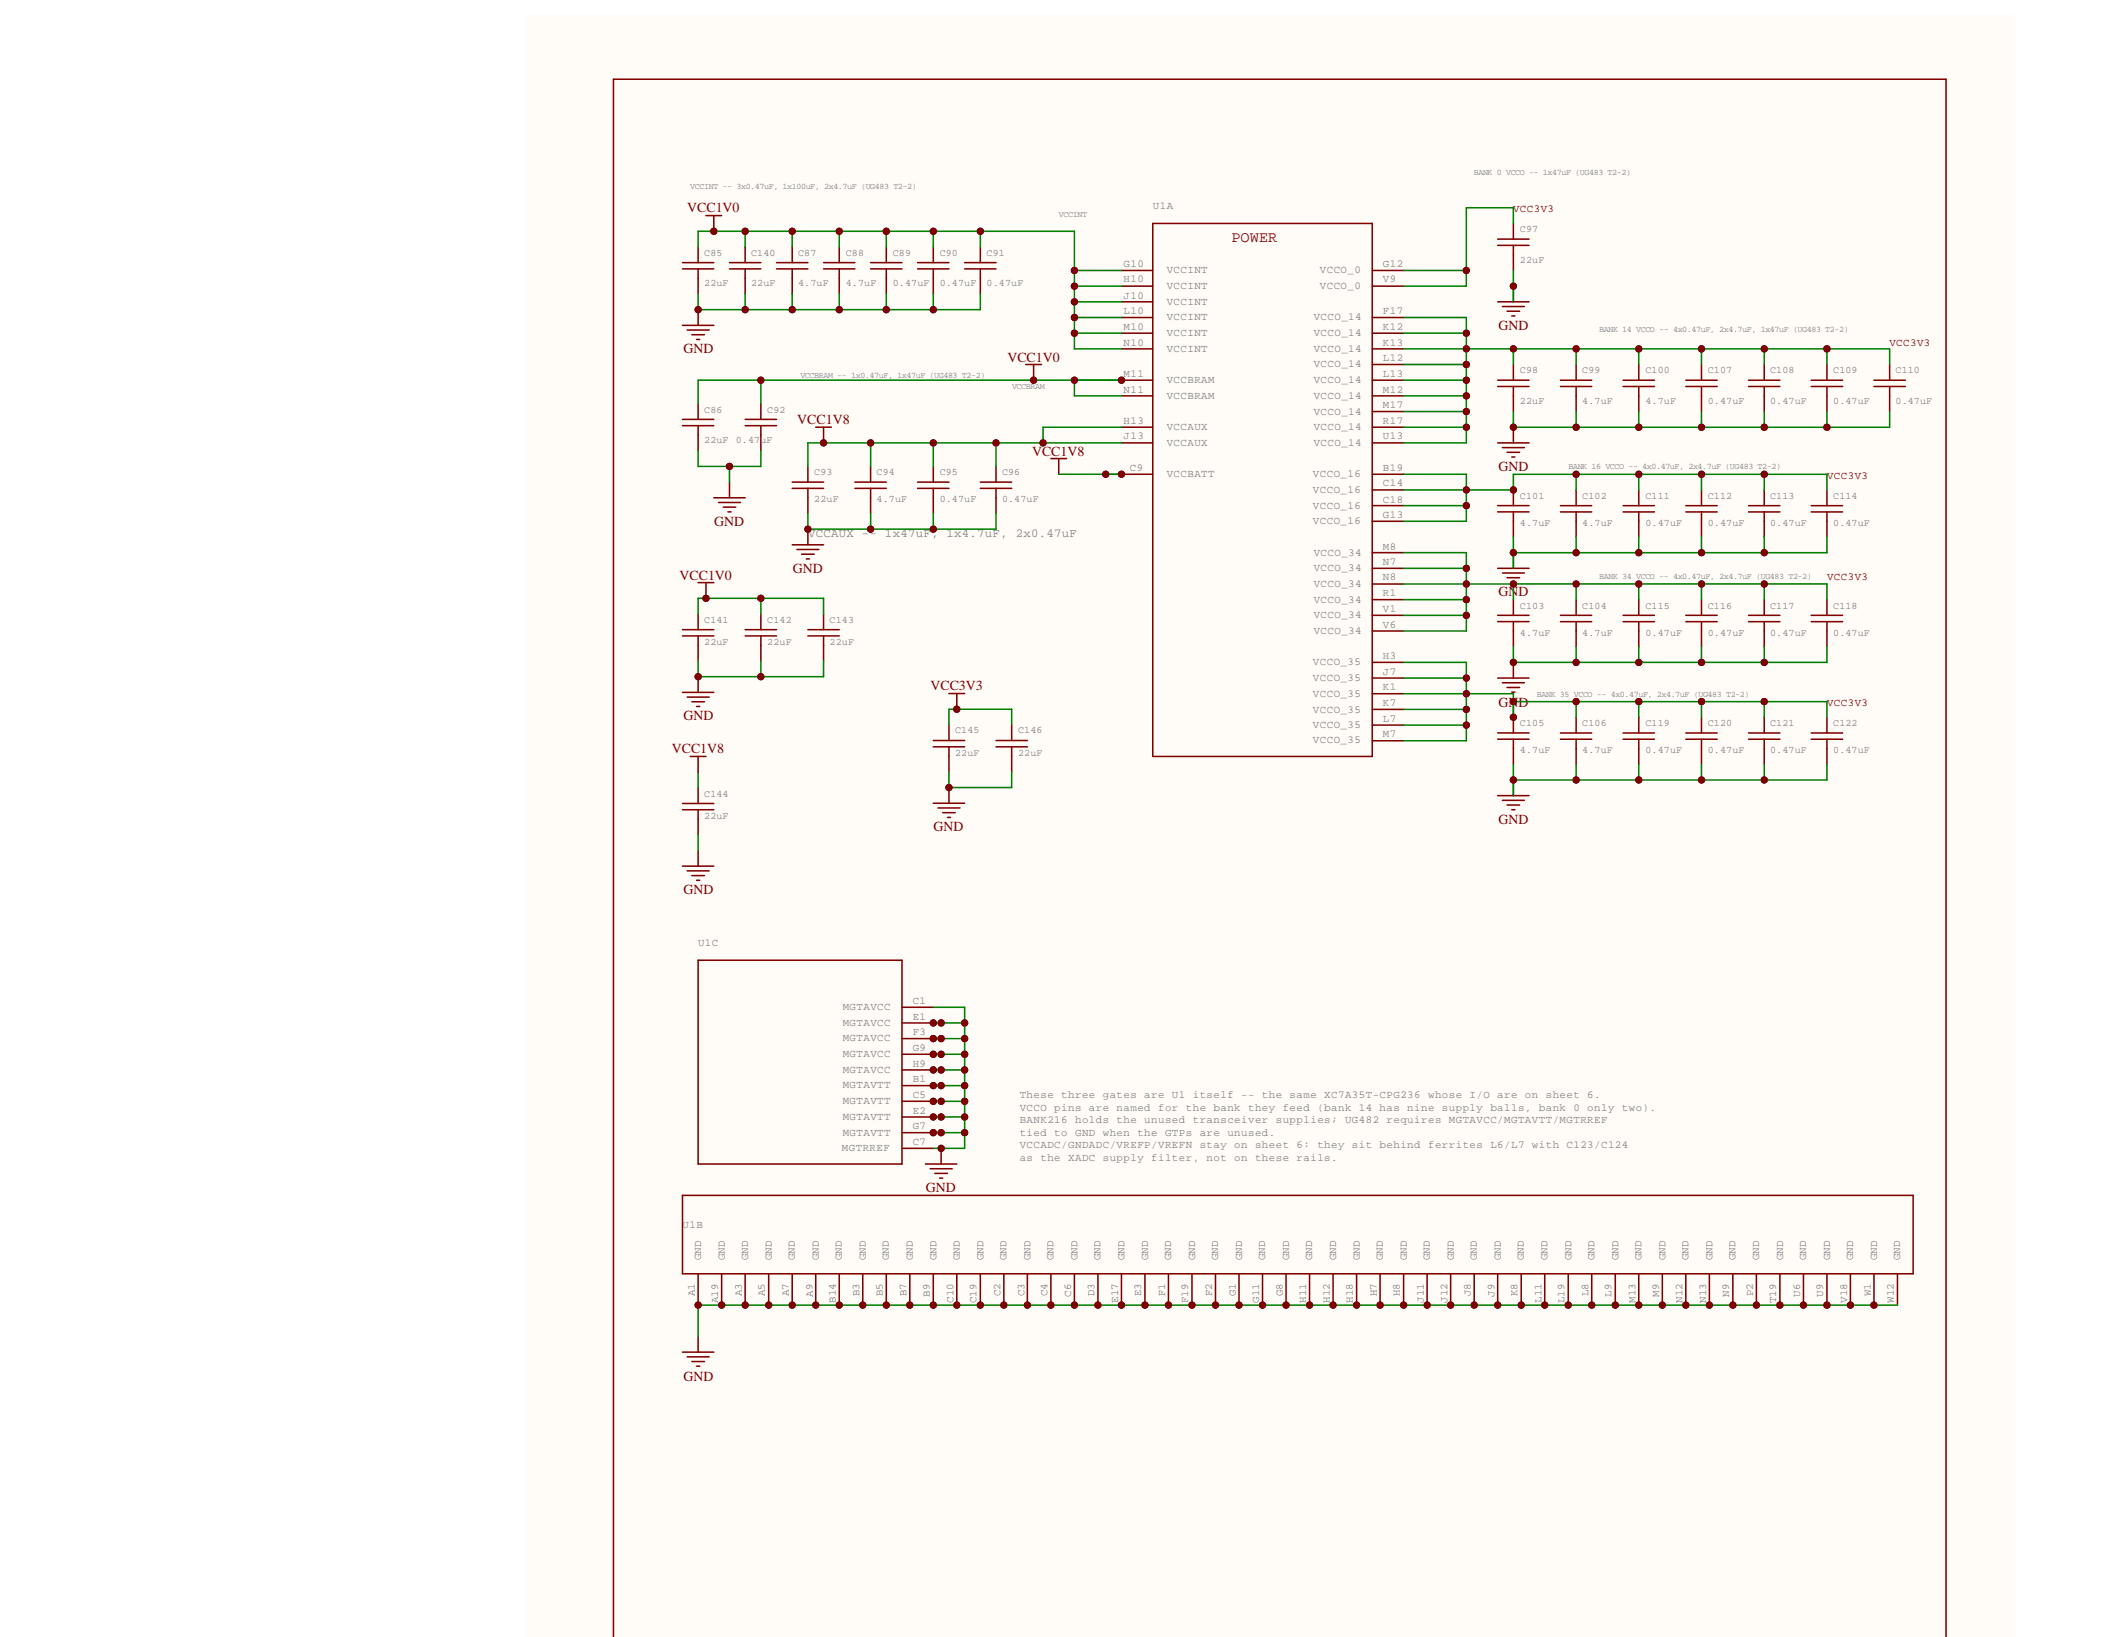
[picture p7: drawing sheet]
<svg xmlns="http://www.w3.org/2000/svg" width="233mm" height="180mm" viewBox="0 0 233 180" stroke-linecap="round" stroke-linejoin="round" font-family="sans-serif">
<defs><g id="words">
<text font-size="1.7" fill="#800000" x="135.4" y="26.7">POWER</text>
<g font-size="1.5" fill="#800000">
<text x="75.6" y="23.4">VCC1V0</text>
<text x="75.1" y="38.8">GND</text>
<text x="110.7" y="39.8">VCC1V0</text>
<text x="164.7" y="36.3">GND</text>
<text x="87.6" y="46.6">VCC1V8</text>
<text x="113.5" y="50.1">VCC1V8</text>
<text x="164.7" y="51.8">GND</text>
<text x="78.5" y="57.9">GND</text>
<text x="74.7" y="63.7">VCC1V0</text>
<text x="87.1" y="63">GND</text>
<text x="164.7" y="65.6">GND</text>
<text x="102.3" y="75.9">VCC3V3</text>
<text x="164.7" y="77.7">GND</text>
<text x="73.9" y="82.8">VCC1V8</text>
<text x="75.1" y="79.2">GND</text>
<text x="102.6" y="91.4">GND</text>
<text x="164.7" y="90.6">GND</text>
<text x="75.1" y="98.3">GND</text>
<text x="101.8" y="131">GND</text>
<text x="75.1" y="151.7">GND</text>
</g>
<text font-size="1.4" fill="#808080" x="88.8" y="59">VCCAUX -- 1x47uF, 1x4.7uF, 2x0.47uF</text>
<g font-size="1.2" fill="#808080">
<text x="126.7" y="23">U1A</text>
<text x="123.5" y="29.4">G10</text>
<text x="152" y="29.4">G12</text>
<text x="123.5" y="31">H10</text>
<text x="123.5" y="32.8">J10</text>
<text x="123.5" y="34.5">L10</text>
<text x="128.3" y="30">VCCINT</text>
<text x="128.3" y="31.8">VCCINT</text>
<text x="128.3" y="33.5">VCCINT</text>
<text x="128.3" y="35.2">VCCINT</text>
<text x="144.4" y="35.2">VCCO_14</text>
<text x="145.1" y="30">VCCO_0</text>
<text x="145.1" y="31.8">VCCO_0</text>
<text x="152" y="31">V9</text>
<text x="152" y="34.5">F17</text>
<text x="123.5" y="36.3">M10</text>
<text x="123.5" y="38">N10</text>
<text x="123.5" y="41.5">M11</text>
<text x="128.3" y="37">VCCINT</text>
<text x="128.3" y="38.7">VCCINT</text>
<text x="144.4" y="37">VCCO_14</text>
<text x="144.4" y="38.7">VCCO_14</text>
<text x="144.4" y="40.4">VCCO_14</text>
<text x="152" y="36.3">K12</text>
<text x="152" y="38">K13</text>
<text x="152" y="39.7">L12</text>
<text x="152" y="41.5">L13</text>
<text x="123.5" y="43.1">N11</text>
<text x="123.5" y="46.6">H13</text>
<text x="128.3" y="42.1">VCCBRAM</text>
<text x="128.3" y="43.8">VCCBRAM</text>
<text x="128.3" y="47.3">VCCAUX</text>
<text x="144.4" y="42.1">VCCO_14</text>
<text x="144.4" y="43.8">VCCO_14</text>
<text x="144.4" y="45.6">VCCO_14</text>
<text x="144.4" y="47.3">VCCO_14</text>
<text x="152" y="43.1">M12</text>
<text x="152" y="44.8">M17</text>
<text x="152" y="46.6">R17</text>
<text x="123.5" y="48.3">J13</text>
<text x="124.2" y="51.8">C9</text>
<text x="128.3" y="49">VCCAUX</text>
<text x="128.3" y="52.4">VCCBATT</text>
<text x="144.3" y="52.4">VCCO_16</text>
<text x="144.4" y="49">VCCO_14</text>
<text x="152" y="48.3">U13</text>
<text x="152" y="51.8">B19</text>
<text x="152" y="53.5">C14</text>
<text x="144.3" y="54.1">VCCO_16</text>
<text x="144.3" y="55.9">VCCO_16</text>
<text x="144.3" y="57.6">VCCO_16</text>
<text x="152" y="55.2">C18</text>
<text x="152" y="56.9">G13</text>
<text x="144.4" y="61.1">VCCO_34</text>
<text x="144.4" y="62.8">VCCO_34</text>
<text x="144.4" y="64.5">VCCO_34</text>
<text x="152" y="60.4">M8</text>
<text x="152" y="62.1">N7</text>
<text x="152" y="63.8">N8</text>
<text x="152" y="65.6">R1</text>
<text x="144.4" y="66.2">VCCO_34</text>
<text x="144.4" y="67.9">VCCO_34</text>
<text x="144.4" y="69.7">VCCO_34</text>
<text x="152" y="67.2">V1</text>
<text x="152" y="69">V6</text>
<text x="144.3" y="73.1">VCCO_35</text>
<text x="144.3" y="74.9">VCCO_35</text>
<text x="144.3" y="76.6">VCCO_35</text>
<text x="152" y="72.4">H3</text>
<text x="152" y="74.2">J7</text>
<text x="152" y="75.9">K1</text>
<text x="152" y="77.6">K7</text>
<text x="144.3" y="78.3">VCCO_35</text>
<text x="144.3" y="80">VCCO_35</text>
<text x="144.3" y="81.7">VCCO_35</text>
<text x="152" y="79.3">L7</text>
<text x="152" y="81">M7</text>
<text x="76.7" y="104">U1C</text>
<text x="92.6" y="111.1">MGTAVCC</text>
<text x="92.6" y="112.8">MGTAVCC</text>
<text x="100.3" y="110.3">C1</text>
<text x="100.3" y="112.1">E1</text>
<text x="100.3" y="113.8">F3</text>
<text x="92.6" y="114.4">MGTAVCC</text>
<text x="92.6" y="116.2">MGTAVCC</text>
<text x="92.6" y="117.9">MGTAVCC</text>
<text x="92.6" y="119.6">MGTAVTT</text>
<text x="100.3" y="115.5">G9</text>
<text x="100.3" y="117.2">H9</text>
<text x="100.3" y="118.9">B1</text>
<text x="92.6" y="121.4">MGTAVTT</text>
<text x="92.6" y="123.1">MGTAVTT</text>
<text x="92.6" y="124.8">MGTAVTT</text>
<text x="100.3" y="120.7">C5</text>
<text x="100.3" y="122.4">E2</text>
<text x="100.3" y="124.1">G7</text>
<text x="100.3" y="125.9">C7</text>
<text x="112.1" y="120.7">These three gates are U1 itself -- the same XC7A35T-CPG236 whose I/O are on sheet 6.</text>
<text x="112.1" y="122.1">VCCO pins are named for the bank they feed (bank 14 has nine supply balls, bank 0 only two).</text>
<text x="112.1" y="123.4">BANK216 holds the unused transceiver supplies; UG482 requires MGTAVCC/MGTAVTT/MGTRREF</text>
<text x="112.1" y="124.8">tied to GND when the GTPs are unused.</text>
<text x="92.6" y="126.5">MGTRREF</text>
<text x="112.1" y="126.2">VCCADC/GNDADC/VREFP/VREFN stay on sheet 6: they sit behind ferrites L6/L7 with C123/C124</text>
<text x="112.1" y="127.6">as the XADC supply filter, not on these rails.</text>
<text x="75" y="135">U1B</text>
<text x="76.4" y="142.4" transform="rotate(-90 76.4 142.4)">A1</text>
<text x="77.1" y="138.5" transform="rotate(-90 77.1 138.5)">GND</text>
<text x="78.9" y="143.2" transform="rotate(-90 78.9 143.2)">A19</text>
<text x="79.7" y="138.5" transform="rotate(-90 79.7 138.5)">GND</text>
<text x="81.6" y="142.4" transform="rotate(-90 81.6 142.4)">A3</text>
<text x="82.2" y="138.5" transform="rotate(-90 82.2 138.5)">GND</text>
<text x="84.1" y="142.4" transform="rotate(-90 84.1 142.4)">A5</text>
<text x="84.9" y="138.5" transform="rotate(-90 84.9 138.5)">GND</text>
<text x="86.7" y="142.4" transform="rotate(-90 86.7 142.4)">A7</text>
<text x="87.4" y="138.5" transform="rotate(-90 87.4 138.5)">GND</text>
<text x="89.3" y="142.5" transform="rotate(-90 89.3 142.5)">A9</text>
<text x="90" y="138.5" transform="rotate(-90 90 138.5)">GND</text>
<text x="91.9" y="143.2" transform="rotate(-90 91.9 143.2)">B14</text>
<text x="92.6" y="138.5" transform="rotate(-90 92.6 138.5)">GND</text>
<text x="94.5" y="142.4" transform="rotate(-90 94.5 142.4)">B3</text>
<text x="95.2" y="138.5" transform="rotate(-90 95.2 138.5)">GND</text>
<text x="97" y="142.4" transform="rotate(-90 97 142.4)">B5</text>
<text x="97.7" y="138.5" transform="rotate(-90 97.7 138.5)">GND</text>
<text x="99.7" y="142.4" transform="rotate(-90 99.7 142.4)">B7</text>
<text x="100.3" y="138.5" transform="rotate(-90 100.3 138.5)">GND</text>
<text x="102.2" y="142.5" transform="rotate(-90 102.2 142.5)">B9</text>
<text x="103" y="138.5" transform="rotate(-90 103 138.5)">GND</text>
<text x="104.8" y="143.2" transform="rotate(-90 104.8 143.2)">C10</text>
<text x="105.5" y="138.5" transform="rotate(-90 105.5 138.5)">GND</text>
<text x="107.4" y="143.2" transform="rotate(-90 107.4 143.2)">C19</text>
<text x="108.1" y="138.5" transform="rotate(-90 108.1 138.5)">GND</text>
<text x="110" y="142.4" transform="rotate(-90 110 142.4)">C2</text>
<text x="110.7" y="138.5" transform="rotate(-90 110.7 138.5)">GND</text>
<text x="112.6" y="142.4" transform="rotate(-90 112.6 142.4)">C3</text>
<text x="113.3" y="138.5" transform="rotate(-90 113.3 138.5)">GND</text>
<text x="115.1" y="142.4" transform="rotate(-90 115.1 142.4)">C4</text>
<text x="115.8" y="138.5" transform="rotate(-90 115.8 138.5)">GND</text>
<text x="117.8" y="142.5" transform="rotate(-90 117.8 142.5)">C6</text>
<text x="118.4" y="138.5" transform="rotate(-90 118.4 138.5)">GND</text>
<text x="120.3" y="142.4" transform="rotate(-90 120.3 142.4)">D3</text>
<text x="121" y="138.5" transform="rotate(-90 121 138.5)">GND</text>
<text x="122.9" y="143.2" transform="rotate(-90 122.9 143.2)">E17</text>
<text x="123.6" y="138.5" transform="rotate(-90 123.6 138.5)">GND</text>
<text x="125.5" y="142.4" transform="rotate(-90 125.5 142.4)">E3</text>
<text x="126.2" y="138.5" transform="rotate(-90 126.2 138.5)">GND</text>
<text x="128.1" y="142.4" transform="rotate(-90 128.1 142.4)">F1</text>
<text x="128.8" y="138.5" transform="rotate(-90 128.8 138.5)">GND</text>
<text x="130.6" y="143.2" transform="rotate(-90 130.6 143.2)">F19</text>
<text x="131.4" y="138.5" transform="rotate(-90 131.4 138.5)">GND</text>
<text x="133.2" y="142.4" transform="rotate(-90 133.2 142.4)">F2</text>
<text x="133.9" y="138.5" transform="rotate(-90 133.9 138.5)">GND</text>
<text x="135.9" y="142.4" transform="rotate(-90 135.9 142.4)">G1</text>
<text x="136.5" y="138.5" transform="rotate(-90 136.5 138.5)">GND</text>
<text x="138.4" y="143.2" transform="rotate(-90 138.4 143.2)">G11</text>
<text x="139.1" y="138.5" transform="rotate(-90 139.1 138.5)">GND</text>
<text x="141" y="142.4" transform="rotate(-90 141 142.4)">G8</text>
<text x="141.7" y="138.5" transform="rotate(-90 141.7 138.5)">GND</text>
<text x="143.6" y="143.2" transform="rotate(-90 143.6 143.2)">H11</text>
<text x="144.2" y="138.5" transform="rotate(-90 144.2 138.5)">GND</text>
<text x="146.2" y="143.2" transform="rotate(-90 146.2 143.2)">H12</text>
<text x="146.9" y="138.5" transform="rotate(-90 146.9 138.5)">GND</text>
<text x="148.7" y="143.2" transform="rotate(-90 148.7 143.2)">H18</text>
<text x="149.5" y="138.5" transform="rotate(-90 149.5 138.5)">GND</text>
<text x="151.4" y="142.4" transform="rotate(-90 151.4 142.4)">H7</text>
<text x="152" y="138.5" transform="rotate(-90 152 138.5)">GND</text>
<text x="153.9" y="142.4" transform="rotate(-90 153.9 142.4)">H8</text>
<text x="154.7" y="138.5" transform="rotate(-90 154.7 138.5)">GND</text>
<text x="156.5" y="143.2" transform="rotate(-90 156.5 143.2)">J11</text>
<text x="157.2" y="138.5" transform="rotate(-90 157.2 138.5)">GND</text>
<text x="159.1" y="143.2" transform="rotate(-90 159.1 143.2)">J12</text>
<text x="159.8" y="138.5" transform="rotate(-90 159.8 138.5)">GND</text>
<text x="161.7" y="142.4" transform="rotate(-90 161.7 142.4)">J8</text>
<text x="162.4" y="138.5" transform="rotate(-90 162.4 138.5)">GND</text>
<text x="164.3" y="142.5" transform="rotate(-90 164.3 142.5)">J9</text>
<text x="165" y="138.5" transform="rotate(-90 165 138.5)">GND</text>
<text x="166.8" y="142.4" transform="rotate(-90 166.8 142.4)">K8</text>
<text x="167.5" y="138.5" transform="rotate(-90 167.5 138.5)">GND</text>
<text x="169.5" y="143.2" transform="rotate(-90 169.5 143.2)">L11</text>
<text x="170.1" y="138.5" transform="rotate(-90 170.1 138.5)">GND</text>
<text x="172" y="143.2" transform="rotate(-90 172 143.2)">L19</text>
<text x="172.8" y="138.5" transform="rotate(-90 172.8 138.5)">GND</text>
<text x="174.6" y="142.4" transform="rotate(-90 174.6 142.4)">L8</text>
<text x="175.3" y="138.5" transform="rotate(-90 175.3 138.5)">GND</text>
<text x="177.2" y="142.5" transform="rotate(-90 177.2 142.5)">L9</text>
<text x="177.9" y="138.5" transform="rotate(-90 177.9 138.5)">GND</text>
<text x="179.8" y="143.2" transform="rotate(-90 179.8 143.2)">M13</text>
<text x="180.5" y="138.5" transform="rotate(-90 180.5 138.5)">GND</text>
<text x="182.4" y="142.5" transform="rotate(-90 182.4 142.5)">M9</text>
<text x="183.1" y="138.5" transform="rotate(-90 183.1 138.5)">GND</text>
<text x="184.9" y="143.2" transform="rotate(-90 184.9 143.2)">N12</text>
<text x="185.6" y="138.5" transform="rotate(-90 185.6 138.5)">GND</text>
<text x="187.6" y="143.2" transform="rotate(-90 187.6 143.2)">N13</text>
<text x="188.2" y="138.5" transform="rotate(-90 188.2 138.5)">GND</text>
<text x="190.1" y="142.5" transform="rotate(-90 190.1 142.5)">N9</text>
<text x="190.8" y="138.5" transform="rotate(-90 190.8 138.5)">GND</text>
<text x="192.7" y="142.4" transform="rotate(-90 192.7 142.4)">P2</text>
<text x="193.4" y="138.5" transform="rotate(-90 193.4 138.5)">GND</text>
<text x="195.3" y="143.2" transform="rotate(-90 195.3 143.2)">T19</text>
<text x="196" y="138.5" transform="rotate(-90 196 138.5)">GND</text>
<text x="197.9" y="142.5" transform="rotate(-90 197.9 142.5)">U6</text>
<text x="198.6" y="138.5" transform="rotate(-90 198.6 138.5)">GND</text>
<text x="200.4" y="142.5" transform="rotate(-90 200.4 142.5)">U9</text>
<text x="201.2" y="138.5" transform="rotate(-90 201.2 138.5)">GND</text>
<text x="203" y="143.2" transform="rotate(-90 203 143.2)">V18</text>
<text x="203.7" y="138.5" transform="rotate(-90 203.7 138.5)">GND</text>
<text x="205.7" y="142.4" transform="rotate(-90 205.7 142.4)">W1</text>
<text x="206.3" y="138.5" transform="rotate(-90 206.3 138.5)">GND</text>
<text x="208.2" y="143.2" transform="rotate(-90 208.2 143.2)">W12</text>
<text x="208.9" y="138.5" transform="rotate(-90 208.9 138.5)">GND</text>
</g>
<g font-size="1.2" fill="#800000">
<text x="166.3" y="23.4">VCC3V3</text>
<text x="207.7" y="38">VCC3V3</text>
<text x="200.8" y="52.6">VCC3V3</text>
<text x="200.8" y="63.8">VCC3V3</text>
<text x="200.8" y="77.6">VCC3V3</text>
</g>
<g font-size="1.1" fill="#808080">
<text x="77.4" y="28.1">C85</text>
<text x="82.6" y="28.1">C140</text>
<text x="87.7" y="28.1">C87</text>
<text x="93" y="28.1">C88</text>
<text x="98.1" y="28.1">C89</text>
<text x="103.3" y="28.1">C90</text>
<text x="108.5" y="28.1">C91</text>
<text x="167.1" y="25.6">C97</text>
<text x="167.1" y="28.9">22uF</text>
<text x="77.4" y="31.4">22uF</text>
<text x="82.6" y="31.4">22uF</text>
<text x="87.7" y="31.4">4.7uF</text>
<text x="93" y="31.4">4.7uF</text>
<text x="98.1" y="31.4">0.47uF</text>
<text x="103.3" y="31.4">0.47uF</text>
<text x="108.5" y="31.4">0.47uF</text>
<text x="167.1" y="41">C98</text>
<text x="173.9" y="41">C99</text>
<text x="180.9" y="41">C100</text>
<text x="187.7" y="41">C107</text>
<text x="194.6" y="41">C108</text>
<text x="201.5" y="41">C109</text>
<text x="208.4" y="41">C110</text>
<text x="77.4" y="45.3">C86</text>
<text x="84.3" y="45.3">C92</text>
<text x="167.1" y="44.4">22uF</text>
<text x="173.9" y="44.4">4.7uF</text>
<text x="180.9" y="44.4">4.7uF</text>
<text x="187.7" y="44.4">0.47uF</text>
<text x="194.6" y="44.4">0.47uF</text>
<text x="201.5" y="44.4">0.47uF</text>
<text x="208.4" y="44.4">0.47uF</text>
<text x="77.4" y="48.6">22uF</text>
<text x="80.9" y="48.6">0.47uF</text>
<text x="89.5" y="52.2">C93</text>
<text x="96.4" y="52.2">C94</text>
<text x="103.3" y="52.2">C95</text>
<text x="110.2" y="52.2">C96</text>
<text x="89.5" y="55.2">22uF</text>
<text x="96.4" y="55.2">4.7uF</text>
<text x="103.3" y="55.2">0.47uF</text>
<text x="110.2" y="55.2">0.47uF</text>
<text x="167.1" y="54.8">C101</text>
<text x="167.1" y="57.9">4.7uF</text>
<text x="173.9" y="54.8">C102</text>
<text x="173.9" y="57.9">4.7uF</text>
<text x="180.9" y="54.8">C111</text>
<text x="180.9" y="57.9">0.47uF</text>
<text x="187.7" y="54.8">C112</text>
<text x="187.7" y="57.9">0.47uF</text>
<text x="194.6" y="54.8">C113</text>
<text x="194.6" y="57.9">0.47uF</text>
<text x="201.5" y="54.8">C114</text>
<text x="201.5" y="57.9">0.47uF</text>
<text x="77.4" y="68.4">C141</text>
<text x="77.4" y="70.9">22uF</text>
<text x="84.3" y="68.4">C142</text>
<text x="84.3" y="70.9">22uF</text>
<text x="91.2" y="68.4">C143</text>
<text x="91.2" y="70.9">22uF</text>
<text x="167.1" y="66.9">C103</text>
<text x="167.1" y="69.9">4.7uF</text>
<text x="173.9" y="66.9">C104</text>
<text x="173.9" y="69.9">4.7uF</text>
<text x="180.9" y="66.9">C115</text>
<text x="180.9" y="69.9">0.47uF</text>
<text x="187.7" y="66.9">C116</text>
<text x="187.7" y="69.9">0.47uF</text>
<text x="194.6" y="66.9">C117</text>
<text x="194.6" y="69.9">0.47uF</text>
<text x="201.5" y="66.9">C118</text>
<text x="201.5" y="69.9">0.47uF</text>
<text x="105" y="80.6">C145</text>
<text x="105" y="83.1">22uF</text>
<text x="111.9" y="80.6">C146</text>
<text x="111.9" y="83.1">22uF</text>
<text x="167.1" y="79.8">C105</text>
<text x="167.1" y="82.8">4.7uF</text>
<text x="173.9" y="79.8">C106</text>
<text x="173.9" y="82.8">4.7uF</text>
<text x="180.9" y="79.8">C119</text>
<text x="180.9" y="82.8">0.47uF</text>
<text x="187.7" y="79.8">C120</text>
<text x="187.7" y="82.8">0.47uF</text>
<text x="194.6" y="79.8">C121</text>
<text x="194.6" y="82.8">0.47uF</text>
<text x="201.5" y="79.8">C122</text>
<text x="201.5" y="82.8">0.47uF</text>
<text x="77.4" y="87.5">C144</text>
<text x="77.4" y="90">22uF</text>
</g>
<g font-size=".9" fill="#808080">
<text x="75.9" y="20.8">VCCINT -- 3x0.47uF, 1x100uF, 2x4.7uF (UG483 T2-2)</text>
<text x="116.4" y="23.9">VCCINT</text>
<text x="162" y="19.2">BANK 0 VCCO -- 1x47uF (UG483 T2-2)</text>
<text x="88" y="41.5">VCCBRAM -- 1x0.47uF, 1x47uF (UG483 T2-2)</text>
<text x="175.8" y="36.5">BANK 14 VCCO -- 4x0.47uF, 2x4.7uF, 1x47uF (UG483 T2-2)</text>
<text x="111.3" y="42.8">VCCBRAM</text>
<text x="172.4" y="51.6">BANK 16 VCCO -- 4x0.47uF, 2x4.7uF (UG483 T2-2)</text>
<text x="175.8" y="63.6">BANK 34 VCCO -- 4x0.47uF, 2x4.7uF (UG483 T2-2)</text>
<text x="169" y="76.6">BANK 35 VCCO -- 4x0.47uF, 2x4.7uF (UG483 T2-2)</text>
</g>
</g></defs>
<g fill="#fffcf8">
<path d="M57.8 1.6h163.5v178.4h-163.5z" fill-rule="evenodd"/>
<path d="M57.8 1.6h163.5v178.4h-163.5z" fill-rule="evenodd"/>
</g>
<circle cx="76.7" cy="143.4" r=".34" fill="#000080"/>
<circle cx="76.7" cy="143.4" r=".34" fill="none" stroke="#000080" stroke-width=".11"/>
<circle cx="76.7" cy="74.4" r=".34" fill="#000080"/>
<circle cx="76.7" cy="74.4" r=".34" fill="none" stroke="#000080" stroke-width=".11"/>
<circle cx="76.7" cy="34" r=".34" fill="#000080"/>
<circle cx="76.7" cy="34" r=".34" fill="none" stroke="#000080" stroke-width=".11"/>
<circle cx="77.6" cy="65.8" r=".34" fill="#000080"/>
<circle cx="77.6" cy="65.8" r=".34" fill="none" stroke="#000080" stroke-width=".11"/>
<circle cx="78.5" cy="25.4" r=".34" fill="#000080"/>
<circle cx="78.5" cy="25.4" r=".34" fill="none" stroke="#000080" stroke-width=".11"/>
<circle cx="79.3" cy="143.4" r=".34" fill="#000080"/>
<circle cx="79.3" cy="143.4" r=".34" fill="none" stroke="#000080" stroke-width=".11"/>
<circle cx="80.2" cy="51.3" r=".34" fill="#000080"/>
<circle cx="80.2" cy="51.3" r=".34" fill="none" stroke="#000080" stroke-width=".11"/>
<circle cx="81.9" cy="143.4" r=".34" fill="#000080"/>
<circle cx="81.9" cy="143.4" r=".34" fill="none" stroke="#000080" stroke-width=".11"/>
<circle cx="81.9" cy="34" r=".34" fill="#000080"/>
<circle cx="81.9" cy="34" r=".34" fill="none" stroke="#000080" stroke-width=".11"/>
<circle cx="81.9" cy="25.4" r=".34" fill="#000080"/>
<circle cx="81.9" cy="25.4" r=".34" fill="none" stroke="#000080" stroke-width=".11"/>
<circle cx="83.6" cy="74.4" r=".34" fill="#000080"/>
<circle cx="83.6" cy="74.4" r=".34" fill="none" stroke="#000080" stroke-width=".11"/>
<circle cx="83.6" cy="65.8" r=".34" fill="#000080"/>
<circle cx="83.6" cy="65.8" r=".34" fill="none" stroke="#000080" stroke-width=".11"/>
<circle cx="83.6" cy="41.8" r=".34" fill="#000080"/>
<circle cx="83.6" cy="41.8" r=".34" fill="none" stroke="#000080" stroke-width=".11"/>
<circle cx="84.5" cy="143.4" r=".34" fill="#000080"/>
<circle cx="84.5" cy="143.4" r=".34" fill="none" stroke="#000080" stroke-width=".11"/>
<circle cx="87.1" cy="143.4" r=".34" fill="#000080"/>
<circle cx="87.1" cy="143.4" r=".34" fill="none" stroke="#000080" stroke-width=".11"/>
<circle cx="87.1" cy="34" r=".34" fill="#000080"/>
<circle cx="87.1" cy="34" r=".34" fill="none" stroke="#000080" stroke-width=".11"/>
<circle cx="87.1" cy="25.4" r=".34" fill="#000080"/>
<circle cx="87.1" cy="25.4" r=".34" fill="none" stroke="#000080" stroke-width=".11"/>
<circle cx="88.8" cy="58.2" r=".34" fill="#000080"/>
<circle cx="88.8" cy="58.2" r=".34" fill="none" stroke="#000080" stroke-width=".11"/>
<circle cx="89.7" cy="143.4" r=".34" fill="#000080"/>
<circle cx="89.7" cy="143.4" r=".34" fill="none" stroke="#000080" stroke-width=".11"/>
<circle cx="90.5" cy="48.7" r=".34" fill="#000080"/>
<circle cx="90.5" cy="48.7" r=".34" fill="none" stroke="#000080" stroke-width=".11"/>
<circle cx="92.3" cy="143.4" r=".34" fill="#000080"/>
<circle cx="92.3" cy="143.4" r=".34" fill="none" stroke="#000080" stroke-width=".11"/>
<circle cx="92.3" cy="34" r=".34" fill="#000080"/>
<circle cx="92.3" cy="34" r=".34" fill="none" stroke="#000080" stroke-width=".11"/>
<circle cx="92.3" cy="25.4" r=".34" fill="#000080"/>
<circle cx="92.3" cy="25.4" r=".34" fill="none" stroke="#000080" stroke-width=".11"/>
<circle cx="94.8" cy="143.4" r=".34" fill="#000080"/>
<circle cx="94.8" cy="143.4" r=".34" fill="none" stroke="#000080" stroke-width=".11"/>
<circle cx="95.7" cy="58.2" r=".35" fill="#000080"/>
<circle cx="95.7" cy="58.2" r=".35" fill="none" stroke="#000080" stroke-width=".11"/>
<circle cx="95.7" cy="48.7" r=".35" fill="#000080"/>
<circle cx="95.7" cy="48.7" r=".35" fill="none" stroke="#000080" stroke-width=".11"/>
<circle cx="97.4" cy="143.4" r=".35" fill="#000080"/>
<circle cx="97.4" cy="143.4" r=".35" fill="none" stroke="#000080" stroke-width=".11"/>
<circle cx="97.4" cy="34" r=".35" fill="#000080"/>
<circle cx="97.4" cy="34" r=".35" fill="none" stroke="#000080" stroke-width=".11"/>
<circle cx="97.4" cy="25.4" r=".35" fill="#000080"/>
<circle cx="97.4" cy="25.4" r=".35" fill="none" stroke="#000080" stroke-width=".11"/>
<circle cx="100" cy="143.4" r=".35" fill="#000080"/>
<circle cx="100" cy="143.4" r=".35" fill="none" stroke="#000080" stroke-width=".11"/>
<circle cx="102.6" cy="143.4" r=".34" fill="#000080"/>
<circle cx="102.6" cy="143.4" r=".34" fill="none" stroke="#000080" stroke-width=".11"/>
<circle cx="102.6" cy="124.5" r=".34" fill="#000080"/>
<circle cx="102.6" cy="124.5" r=".34" fill="none" stroke="#000080" stroke-width=".11"/>
<circle cx="102.6" cy="122.8" r=".34" fill="#000080"/>
<circle cx="102.6" cy="122.8" r=".34" fill="none" stroke="#000080" stroke-width=".11"/>
<circle cx="102.6" cy="121" r=".34" fill="#000080"/>
<circle cx="102.6" cy="121" r=".34" fill="none" stroke="#000080" stroke-width=".11"/>
<circle cx="102.6" cy="119.3" r=".34" fill="#000080"/>
<circle cx="102.6" cy="119.3" r=".34" fill="none" stroke="#000080" stroke-width=".11"/>
<circle cx="102.6" cy="117.6" r=".35" fill="#000080"/>
<circle cx="102.6" cy="117.6" r=".35" fill="none" stroke="#000080" stroke-width=".11"/>
<circle cx="102.6" cy="115.9" r=".35" fill="#000080"/>
<circle cx="102.6" cy="115.9" r=".35" fill="none" stroke="#000080" stroke-width=".11"/>
<circle cx="102.6" cy="114.1" r=".35" fill="#000080"/>
<circle cx="102.6" cy="114.1" r=".35" fill="none" stroke="#000080" stroke-width=".11"/>
<circle cx="102.6" cy="112.4" r=".35" fill="#000080"/>
<circle cx="102.6" cy="112.4" r=".35" fill="none" stroke="#000080" stroke-width=".11"/>
<circle cx="102.6" cy="58.2" r=".34" fill="#000080"/>
<circle cx="102.6" cy="58.2" r=".34" fill="none" stroke="#000080" stroke-width=".11"/>
<circle cx="102.6" cy="48.7" r=".34" fill="#000080"/>
<circle cx="102.6" cy="48.7" r=".34" fill="none" stroke="#000080" stroke-width=".11"/>
<circle cx="102.6" cy="34" r=".34" fill="#000080"/>
<circle cx="102.6" cy="34" r=".34" fill="none" stroke="#000080" stroke-width=".11"/>
<circle cx="102.6" cy="25.4" r=".34" fill="#000080"/>
<circle cx="102.6" cy="25.4" r=".34" fill="none" stroke="#000080" stroke-width=".11"/>
<circle cx="103.5" cy="126.2" r=".34" fill="#000080"/>
<circle cx="103.5" cy="126.2" r=".34" fill="none" stroke="#000080" stroke-width=".11"/>
<circle cx="103.5" cy="124.5" r=".34" fill="#000080"/>
<circle cx="103.5" cy="124.5" r=".34" fill="none" stroke="#000080" stroke-width=".11"/>
<circle cx="103.5" cy="122.8" r=".34" fill="#000080"/>
<circle cx="103.5" cy="122.8" r=".34" fill="none" stroke="#000080" stroke-width=".11"/>
<circle cx="103.5" cy="121" r=".34" fill="#000080"/>
<circle cx="103.5" cy="121" r=".34" fill="none" stroke="#000080" stroke-width=".11"/>
<circle cx="103.5" cy="119.3" r=".34" fill="#000080"/>
<circle cx="103.5" cy="119.3" r=".34" fill="none" stroke="#000080" stroke-width=".11"/>
<circle cx="103.5" cy="117.6" r=".35" fill="#000080"/>
<circle cx="103.5" cy="117.6" r=".35" fill="none" stroke="#000080" stroke-width=".11"/>
<circle cx="103.5" cy="115.9" r=".35" fill="#000080"/>
<circle cx="103.5" cy="115.9" r=".35" fill="none" stroke="#000080" stroke-width=".11"/>
<circle cx="103.5" cy="114.1" r=".35" fill="#000080"/>
<circle cx="103.5" cy="114.1" r=".35" fill="none" stroke="#000080" stroke-width=".11"/>
<circle cx="103.5" cy="112.4" r=".35" fill="#000080"/>
<circle cx="103.5" cy="112.4" r=".35" fill="none" stroke="#000080" stroke-width=".11"/>
<circle cx="104.3" cy="86.6" r=".34" fill="#000080"/>
<circle cx="104.3" cy="86.6" r=".34" fill="none" stroke="#000080" stroke-width=".11"/>
<circle cx="105.2" cy="143.4" r=".34" fill="#000080"/>
<circle cx="105.2" cy="143.4" r=".34" fill="none" stroke="#000080" stroke-width=".11"/>
<circle cx="105.2" cy="77.9" r=".34" fill="#000080"/>
<circle cx="105.2" cy="77.9" r=".34" fill="none" stroke="#000080" stroke-width=".11"/>
<circle cx="106" cy="124.5" r=".34" fill="#000080"/>
<circle cx="106" cy="124.5" r=".34" fill="none" stroke="#000080" stroke-width=".11"/>
<circle cx="106" cy="122.8" r=".34" fill="#000080"/>
<circle cx="106" cy="122.8" r=".34" fill="none" stroke="#000080" stroke-width=".11"/>
<circle cx="106" cy="121" r=".34" fill="#000080"/>
<circle cx="106" cy="121" r=".34" fill="none" stroke="#000080" stroke-width=".11"/>
<circle cx="106" cy="119.3" r=".34" fill="#000080"/>
<circle cx="106" cy="119.3" r=".34" fill="none" stroke="#000080" stroke-width=".11"/>
<circle cx="106" cy="117.6" r=".34" fill="#000080"/>
<circle cx="106" cy="117.6" r=".34" fill="none" stroke="#000080" stroke-width=".11"/>
<circle cx="106" cy="115.9" r=".34" fill="#000080"/>
<circle cx="106" cy="115.9" r=".34" fill="none" stroke="#000080" stroke-width=".11"/>
<circle cx="106" cy="114.1" r=".34" fill="#000080"/>
<circle cx="106" cy="114.1" r=".34" fill="none" stroke="#000080" stroke-width=".11"/>
<circle cx="106" cy="112.4" r=".34" fill="#000080"/>
<circle cx="106" cy="112.4" r=".34" fill="none" stroke="#000080" stroke-width=".11"/>
<circle cx="107.8" cy="143.4" r=".34" fill="#000080"/>
<circle cx="107.8" cy="143.4" r=".34" fill="none" stroke="#000080" stroke-width=".11"/>
<circle cx="107.8" cy="25.4" r=".34" fill="#000080"/>
<circle cx="107.8" cy="25.4" r=".34" fill="none" stroke="#000080" stroke-width=".11"/>
<circle cx="109.5" cy="48.7" r=".34" fill="#000080"/>
<circle cx="109.5" cy="48.7" r=".34" fill="none" stroke="#000080" stroke-width=".11"/>
<circle cx="110.4" cy="143.4" r=".34" fill="#000080"/>
<circle cx="110.4" cy="143.4" r=".34" fill="none" stroke="#000080" stroke-width=".11"/>
<circle cx="112.9" cy="143.4" r=".34" fill="#000080"/>
<circle cx="112.9" cy="143.4" r=".34" fill="none" stroke="#000080" stroke-width=".11"/>
<circle cx="113.6" cy="41.8" r=".35" fill="#000080"/>
<circle cx="113.6" cy="41.8" r=".35" fill="none" stroke="#000080" stroke-width=".11"/>
<circle cx="114.7" cy="48.7" r=".34" fill="#000080"/>
<circle cx="114.7" cy="48.7" r=".34" fill="none" stroke="#000080" stroke-width=".11"/>
<circle cx="115.5" cy="143.4" r=".34" fill="#000080"/>
<circle cx="115.5" cy="143.4" r=".34" fill="none" stroke="#000080" stroke-width=".11"/>
<circle cx="118.1" cy="143.4" r=".34" fill="#000080"/>
<circle cx="118.1" cy="143.4" r=".34" fill="none" stroke="#000080" stroke-width=".11"/>
<circle cx="118.1" cy="41.8" r=".34" fill="#000080"/>
<circle cx="118.1" cy="41.8" r=".34" fill="none" stroke="#000080" stroke-width=".11"/>
<circle cx="118.1" cy="36.6" r=".34" fill="#000080"/>
<circle cx="118.1" cy="36.6" r=".34" fill="none" stroke="#000080" stroke-width=".11"/>
<circle cx="118.1" cy="34.9" r=".34" fill="#000080"/>
<circle cx="118.1" cy="34.9" r=".34" fill="none" stroke="#000080" stroke-width=".11"/>
<circle cx="118.1" cy="33.2" r=".34" fill="#000080"/>
<circle cx="118.1" cy="33.2" r=".34" fill="none" stroke="#000080" stroke-width=".11"/>
<circle cx="118.1" cy="31.4" r=".34" fill="#000080"/>
<circle cx="118.1" cy="31.4" r=".34" fill="none" stroke="#000080" stroke-width=".11"/>
<circle cx="118.1" cy="29.7" r=".34" fill="#000080"/>
<circle cx="118.1" cy="29.7" r=".34" fill="none" stroke="#000080" stroke-width=".11"/>
<circle cx="120.7" cy="143.4" r=".35" fill="#000080"/>
<circle cx="120.7" cy="143.4" r=".35" fill="none" stroke="#000080" stroke-width=".11"/>
<circle cx="121.6" cy="52.1" r=".35" fill="#000080"/>
<circle cx="121.6" cy="52.1" r=".35" fill="none" stroke="#000080" stroke-width=".11"/>
<circle cx="123.3" cy="143.4" r=".35" fill="#000080"/>
<circle cx="123.3" cy="143.4" r=".35" fill="none" stroke="#000080" stroke-width=".11"/>
<circle cx="123.3" cy="52.1" r=".35" fill="#000080"/>
<circle cx="123.3" cy="52.1" r=".35" fill="none" stroke="#000080" stroke-width=".11"/>
<circle cx="123.3" cy="41.8" r=".35" fill="#000080"/>
<circle cx="123.3" cy="41.8" r=".35" fill="none" stroke="#000080" stroke-width=".11"/>
<circle cx="125.9" cy="143.4" r=".34" fill="#000080"/>
<circle cx="125.9" cy="143.4" r=".34" fill="none" stroke="#000080" stroke-width=".11"/>
<circle cx="128.4" cy="143.4" r=".34" fill="#000080"/>
<circle cx="128.4" cy="143.4" r=".34" fill="none" stroke="#000080" stroke-width=".11"/>
<circle cx="131" cy="143.4" r=".34" fill="#000080"/>
<circle cx="131" cy="143.4" r=".34" fill="none" stroke="#000080" stroke-width=".11"/>
<circle cx="133.6" cy="143.4" r=".34" fill="#000080"/>
<circle cx="133.6" cy="143.4" r=".34" fill="none" stroke="#000080" stroke-width=".11"/>
<circle cx="136.2" cy="143.4" r=".34" fill="#000080"/>
<circle cx="136.2" cy="143.4" r=".34" fill="none" stroke="#000080" stroke-width=".11"/>
<circle cx="138.8" cy="143.4" r=".34" fill="#000080"/>
<circle cx="138.8" cy="143.4" r=".34" fill="none" stroke="#000080" stroke-width=".11"/>
<circle cx="141.4" cy="143.4" r=".34" fill="#000080"/>
<circle cx="141.4" cy="143.4" r=".34" fill="none" stroke="#000080" stroke-width=".11"/>
<circle cx="144" cy="143.4" r=".34" fill="#000080"/>
<circle cx="144" cy="143.4" r=".34" fill="none" stroke="#000080" stroke-width=".11"/>
<circle cx="146.5" cy="143.4" r=".35" fill="#000080"/>
<circle cx="146.5" cy="143.4" r=".35" fill="none" stroke="#000080" stroke-width=".11"/>
<circle cx="149.1" cy="143.4" r=".35" fill="#000080"/>
<circle cx="149.1" cy="143.4" r=".35" fill="none" stroke="#000080" stroke-width=".11"/>
<circle cx="151.7" cy="143.4" r=".34" fill="#000080"/>
<circle cx="151.7" cy="143.4" r=".34" fill="none" stroke="#000080" stroke-width=".11"/>
<circle cx="154.3" cy="143.4" r=".34" fill="#000080"/>
<circle cx="154.3" cy="143.4" r=".34" fill="none" stroke="#000080" stroke-width=".11"/>
<circle cx="156.9" cy="143.4" r=".34" fill="#000080"/>
<circle cx="156.9" cy="143.4" r=".34" fill="none" stroke="#000080" stroke-width=".11"/>
<circle cx="159.5" cy="143.4" r=".34" fill="#000080"/>
<circle cx="159.5" cy="143.4" r=".34" fill="none" stroke="#000080" stroke-width=".11"/>
<circle cx="161.2" cy="79.7" r=".34" fill="#000080"/>
<circle cx="161.2" cy="79.7" r=".34" fill="none" stroke="#000080" stroke-width=".11"/>
<circle cx="161.2" cy="78" r=".34" fill="#000080"/>
<circle cx="161.2" cy="78" r=".34" fill="none" stroke="#000080" stroke-width=".11"/>
<circle cx="161.2" cy="76.2" r=".34" fill="#000080"/>
<circle cx="161.2" cy="76.2" r=".34" fill="none" stroke="#000080" stroke-width=".11"/>
<circle cx="161.2" cy="74.5" r=".34" fill="#000080"/>
<circle cx="161.2" cy="74.5" r=".34" fill="none" stroke="#000080" stroke-width=".11"/>
<circle cx="161.2" cy="67.6" r=".34" fill="#000080"/>
<circle cx="161.2" cy="67.6" r=".34" fill="none" stroke="#000080" stroke-width=".11"/>
<circle cx="161.2" cy="65.9" r=".34" fill="#000080"/>
<circle cx="161.2" cy="65.9" r=".34" fill="none" stroke="#000080" stroke-width=".11"/>
<circle cx="161.2" cy="64.2" r=".35" fill="#000080"/>
<circle cx="161.2" cy="64.2" r=".35" fill="none" stroke="#000080" stroke-width=".11"/>
<circle cx="161.2" cy="62.5" r=".34" fill="#000080"/>
<circle cx="161.2" cy="62.5" r=".34" fill="none" stroke="#000080" stroke-width=".11"/>
<circle cx="161.2" cy="55.6" r=".34" fill="#000080"/>
<circle cx="161.2" cy="55.6" r=".34" fill="none" stroke="#000080" stroke-width=".11"/>
<circle cx="161.2" cy="53.8" r=".34" fill="#000080"/>
<circle cx="161.2" cy="53.8" r=".34" fill="none" stroke="#000080" stroke-width=".11"/>
<circle cx="161.2" cy="47" r=".34" fill="#000080"/>
<circle cx="161.2" cy="47" r=".34" fill="none" stroke="#000080" stroke-width=".11"/>
<circle cx="161.2" cy="45.2" r=".34" fill="#000080"/>
<circle cx="161.2" cy="45.2" r=".34" fill="none" stroke="#000080" stroke-width=".11"/>
<circle cx="161.2" cy="43.5" r=".34" fill="#000080"/>
<circle cx="161.2" cy="43.5" r=".34" fill="none" stroke="#000080" stroke-width=".11"/>
<circle cx="161.2" cy="41.8" r=".34" fill="#000080"/>
<circle cx="161.2" cy="41.8" r=".34" fill="none" stroke="#000080" stroke-width=".11"/>
<circle cx="161.2" cy="40.1" r=".34" fill="#000080"/>
<circle cx="161.2" cy="40.1" r=".34" fill="none" stroke="#000080" stroke-width=".11"/>
<circle cx="161.2" cy="38.3" r=".34" fill="#000080"/>
<circle cx="161.2" cy="38.3" r=".34" fill="none" stroke="#000080" stroke-width=".11"/>
<circle cx="161.2" cy="36.6" r=".34" fill="#000080"/>
<circle cx="161.2" cy="36.6" r=".34" fill="none" stroke="#000080" stroke-width=".11"/>
<circle cx="161.2" cy="29.7" r=".34" fill="#000080"/>
<circle cx="161.2" cy="29.7" r=".34" fill="none" stroke="#000080" stroke-width=".11"/>
<circle cx="162.1" cy="143.4" r=".34" fill="#000080"/>
<circle cx="162.1" cy="143.4" r=".34" fill="none" stroke="#000080" stroke-width=".11"/>
<circle cx="164.6" cy="143.4" r=".34" fill="#000080"/>
<circle cx="164.6" cy="143.4" r=".34" fill="none" stroke="#000080" stroke-width=".11"/>
<circle cx="166.4" cy="85.7" r=".34" fill="#000080"/>
<circle cx="166.4" cy="85.7" r=".34" fill="none" stroke="#000080" stroke-width=".11"/>
<circle cx="166.4" cy="78.8" r=".34" fill="#000080"/>
<circle cx="166.4" cy="78.8" r=".34" fill="none" stroke="#000080" stroke-width=".11"/>
<circle cx="166.4" cy="77.1" r=".34" fill="#000080"/>
<circle cx="166.4" cy="77.1" r=".34" fill="none" stroke="#000080" stroke-width=".11"/>
<circle cx="166.4" cy="72.8" r=".34" fill="#000080"/>
<circle cx="166.4" cy="72.8" r=".34" fill="none" stroke="#000080" stroke-width=".11"/>
<circle cx="166.4" cy="64.2" r=".35" fill="#000080"/>
<circle cx="166.4" cy="64.2" r=".35" fill="none" stroke="#000080" stroke-width=".11"/>
<circle cx="166.4" cy="60.7" r=".34" fill="#000080"/>
<circle cx="166.4" cy="60.7" r=".34" fill="none" stroke="#000080" stroke-width=".11"/>
<circle cx="166.4" cy="53.8" r=".34" fill="#000080"/>
<circle cx="166.4" cy="53.8" r=".34" fill="none" stroke="#000080" stroke-width=".11"/>
<circle cx="166.4" cy="47" r=".34" fill="#000080"/>
<circle cx="166.4" cy="47" r=".34" fill="none" stroke="#000080" stroke-width=".11"/>
<circle cx="166.4" cy="38.3" r=".34" fill="#000080"/>
<circle cx="166.4" cy="38.3" r=".34" fill="none" stroke="#000080" stroke-width=".11"/>
<circle cx="166.4" cy="31.4" r=".34" fill="#000080"/>
<circle cx="166.4" cy="31.4" r=".34" fill="none" stroke="#000080" stroke-width=".11"/>
<circle cx="167.2" cy="143.4" r=".34" fill="#000080"/>
<circle cx="167.2" cy="143.4" r=".34" fill="none" stroke="#000080" stroke-width=".11"/>
<circle cx="169.8" cy="143.4" r=".34" fill="#000080"/>
<circle cx="169.8" cy="143.4" r=".34" fill="none" stroke="#000080" stroke-width=".11"/>
<circle cx="172.4" cy="143.4" r=".35" fill="#000080"/>
<circle cx="172.4" cy="143.4" r=".35" fill="none" stroke="#000080" stroke-width=".11"/>
<circle cx="173.3" cy="85.7" r=".35" fill="#000080"/>
<circle cx="173.3" cy="85.7" r=".35" fill="none" stroke="#000080" stroke-width=".11"/>
<circle cx="173.3" cy="77.1" r=".35" fill="#000080"/>
<circle cx="173.3" cy="77.1" r=".35" fill="none" stroke="#000080" stroke-width=".11"/>
<circle cx="173.3" cy="72.8" r=".35" fill="#000080"/>
<circle cx="173.3" cy="72.8" r=".35" fill="none" stroke="#000080" stroke-width=".11"/>
<circle cx="173.3" cy="64.2" r=".35" fill="#000080"/>
<circle cx="173.3" cy="64.2" r=".35" fill="none" stroke="#000080" stroke-width=".11"/>
<circle cx="173.3" cy="60.7" r=".35" fill="#000080"/>
<circle cx="173.3" cy="60.7" r=".35" fill="none" stroke="#000080" stroke-width=".11"/>
<circle cx="173.3" cy="52.1" r=".35" fill="#000080"/>
<circle cx="173.3" cy="52.1" r=".35" fill="none" stroke="#000080" stroke-width=".11"/>
<circle cx="173.3" cy="47" r=".35" fill="#000080"/>
<circle cx="173.3" cy="47" r=".35" fill="none" stroke="#000080" stroke-width=".11"/>
<circle cx="173.3" cy="38.3" r=".35" fill="#000080"/>
<circle cx="173.3" cy="38.3" r=".35" fill="none" stroke="#000080" stroke-width=".11"/>
<circle cx="175" cy="143.4" r=".34" fill="#000080"/>
<circle cx="175" cy="143.4" r=".34" fill="none" stroke="#000080" stroke-width=".11"/>
<circle cx="177.6" cy="143.4" r=".35" fill="#000080"/>
<circle cx="177.6" cy="143.4" r=".35" fill="none" stroke="#000080" stroke-width=".11"/>
<circle cx="180.2" cy="143.4" r=".34" fill="#000080"/>
<circle cx="180.2" cy="143.4" r=".34" fill="none" stroke="#000080" stroke-width=".11"/>
<circle cx="180.2" cy="85.7" r=".34" fill="#000080"/>
<circle cx="180.2" cy="85.7" r=".34" fill="none" stroke="#000080" stroke-width=".11"/>
<circle cx="180.2" cy="77.1" r=".34" fill="#000080"/>
<circle cx="180.2" cy="77.1" r=".34" fill="none" stroke="#000080" stroke-width=".11"/>
<circle cx="180.2" cy="72.8" r=".34" fill="#000080"/>
<circle cx="180.2" cy="72.8" r=".34" fill="none" stroke="#000080" stroke-width=".11"/>
<circle cx="180.2" cy="64.2" r=".34" fill="#000080"/>
<circle cx="180.2" cy="64.2" r=".34" fill="none" stroke="#000080" stroke-width=".11"/>
<circle cx="180.2" cy="60.7" r=".34" fill="#000080"/>
<circle cx="180.2" cy="60.7" r=".34" fill="none" stroke="#000080" stroke-width=".11"/>
<circle cx="180.2" cy="52.1" r=".34" fill="#000080"/>
<circle cx="180.2" cy="52.1" r=".34" fill="none" stroke="#000080" stroke-width=".11"/>
<circle cx="180.2" cy="47" r=".34" fill="#000080"/>
<circle cx="180.2" cy="47" r=".34" fill="none" stroke="#000080" stroke-width=".11"/>
<circle cx="180.2" cy="38.3" r=".34" fill="#000080"/>
<circle cx="180.2" cy="38.3" r=".34" fill="none" stroke="#000080" stroke-width=".11"/>
<circle cx="182.7" cy="143.4" r=".35" fill="#000080"/>
<circle cx="182.7" cy="143.4" r=".35" fill="none" stroke="#000080" stroke-width=".11"/>
<circle cx="185.3" cy="143.4" r=".34" fill="#000080"/>
<circle cx="185.3" cy="143.4" r=".34" fill="none" stroke="#000080" stroke-width=".11"/>
<circle cx="187" cy="85.7" r=".34" fill="#000080"/>
<circle cx="187" cy="85.7" r=".34" fill="none" stroke="#000080" stroke-width=".11"/>
<circle cx="187" cy="77.1" r=".34" fill="#000080"/>
<circle cx="187" cy="77.1" r=".34" fill="none" stroke="#000080" stroke-width=".11"/>
<circle cx="187" cy="72.8" r=".34" fill="#000080"/>
<circle cx="187" cy="72.8" r=".34" fill="none" stroke="#000080" stroke-width=".11"/>
<circle cx="187" cy="64.2" r=".34" fill="#000080"/>
<circle cx="187" cy="64.2" r=".34" fill="none" stroke="#000080" stroke-width=".11"/>
<circle cx="187" cy="60.7" r=".34" fill="#000080"/>
<circle cx="187" cy="60.7" r=".34" fill="none" stroke="#000080" stroke-width=".11"/>
<circle cx="187" cy="52.1" r=".34" fill="#000080"/>
<circle cx="187" cy="52.1" r=".34" fill="none" stroke="#000080" stroke-width=".11"/>
<circle cx="187" cy="47" r=".34" fill="#000080"/>
<circle cx="187" cy="47" r=".34" fill="none" stroke="#000080" stroke-width=".11"/>
<circle cx="187.1" cy="38.3" r=".34" fill="#000080"/>
<circle cx="187.1" cy="38.3" r=".34" fill="none" stroke="#000080" stroke-width=".11"/>
<circle cx="187.9" cy="143.4" r=".35" fill="#000080"/>
<circle cx="187.9" cy="143.4" r=".35" fill="none" stroke="#000080" stroke-width=".11"/>
<circle cx="190.5" cy="143.4" r=".34" fill="#000080"/>
<circle cx="190.5" cy="143.4" r=".34" fill="none" stroke="#000080" stroke-width=".11"/>
<circle cx="193.1" cy="143.4" r=".35" fill="#000080"/>
<circle cx="193.1" cy="143.4" r=".35" fill="none" stroke="#000080" stroke-width=".11"/>
<circle cx="193.9" cy="85.7" r=".34" fill="#000080"/>
<circle cx="193.9" cy="85.7" r=".34" fill="none" stroke="#000080" stroke-width=".11"/>
<circle cx="193.9" cy="77.1" r=".34" fill="#000080"/>
<circle cx="193.9" cy="77.1" r=".34" fill="none" stroke="#000080" stroke-width=".11"/>
<circle cx="193.9" cy="72.8" r=".34" fill="#000080"/>
<circle cx="193.9" cy="72.8" r=".34" fill="none" stroke="#000080" stroke-width=".11"/>
<circle cx="193.9" cy="64.2" r=".34" fill="#000080"/>
<circle cx="193.9" cy="64.2" r=".34" fill="none" stroke="#000080" stroke-width=".11"/>
<circle cx="193.9" cy="60.7" r=".34" fill="#000080"/>
<circle cx="193.9" cy="60.7" r=".34" fill="none" stroke="#000080" stroke-width=".11"/>
<circle cx="193.9" cy="52.1" r=".34" fill="#000080"/>
<circle cx="193.9" cy="52.1" r=".34" fill="none" stroke="#000080" stroke-width=".11"/>
<circle cx="193.9" cy="47" r=".34" fill="#000080"/>
<circle cx="193.9" cy="47" r=".34" fill="none" stroke="#000080" stroke-width=".11"/>
<circle cx="193.9" cy="38.3" r=".34" fill="#000080"/>
<circle cx="193.9" cy="38.3" r=".34" fill="none" stroke="#000080" stroke-width=".11"/>
<circle cx="195.7" cy="143.4" r=".35" fill="#000080"/>
<circle cx="195.7" cy="143.4" r=".35" fill="none" stroke="#000080" stroke-width=".11"/>
<circle cx="198.3" cy="143.4" r=".35" fill="#000080"/>
<circle cx="198.3" cy="143.4" r=".35" fill="none" stroke="#000080" stroke-width=".11"/>
<circle cx="200.8" cy="143.4" r=".35" fill="#000080"/>
<circle cx="200.8" cy="143.4" r=".35" fill="none" stroke="#000080" stroke-width=".11"/>
<circle cx="200.8" cy="47" r=".35" fill="#000080"/>
<circle cx="200.8" cy="47" r=".35" fill="none" stroke="#000080" stroke-width=".11"/>
<circle cx="200.8" cy="38.3" r=".35" fill="#000080"/>
<circle cx="200.8" cy="38.3" r=".35" fill="none" stroke="#000080" stroke-width=".11"/>
<circle cx="203.4" cy="143.4" r=".34" fill="#000080"/>
<circle cx="203.4" cy="143.4" r=".34" fill="none" stroke="#000080" stroke-width=".11"/>
<circle cx="206" cy="143.4" r=".35" fill="#000080"/>
<circle cx="206" cy="143.4" r=".35" fill="none" stroke="#000080" stroke-width=".11"/>
<g fill="none" stroke="#800000" stroke-width=".17">
<path d="M75 28.9h3.5M75 29.6h3.5M75 35.8h3.5M75.5 36.3h2.5M76.1 36.8h1.3M76.6 37.3h.3M76.7 27.1v1.8M76.7 29.6v2.7M76.7 34v1.8M80.2 28.9h3.4M80.2 29.6h3.4M81.9 27.1v1.8"/>
<path d="M81.9 29.6v2.7M85.4 28.9h3.4M85.4 29.6h3.4M87.1 27.1v1.8M87.1 29.6v2.7M90.5 28.9h3.5M90.5 29.6h3.5M92.3 27.1v1.8M92.3 29.6v2.7M95.7 28.9h3.5M95.7 29.6h3.5M97.4 27.1v1.8"/>
<path d="M97.4 29.6v2.7M100.9 28.9h3.4M100.9 29.6h3.4M102.6 27.1v1.8M102.6 29.6v2.7M106 28.9h3.5M106 29.6h3.5M107.8 27.1v1.8M107.8 29.6v2.7M123.3 29.7h3.4M123.3 31.4h3.4M123.3 33.2h3.4"/>
<path d="M123.3 34.9h3.4M123.3 36.6h3.4M123.3 38.3h3.4M126.7 24.6h24.2v58.5h-24.2zM150.9 29.7h3.4M150.9 31.4h3.4M150.9 34.9h3.4M150.9 36.6h3.4M150.9 38.3h3.4M164.6 26.3h3.5M164.6 27h3.5M164.6 33.2h3.5"/>
<path d="M165.2 33.7h2.4M165.7 34.2h1.4M166.2 34.7h.3M166.4 24.6v1.7M166.4 27v2.7M166.4 31.4v1.8M75 46.1h3.5M75 46.8h3.5M76.7 44.4v1.7M76.7 46.8v2.7M78.5 54.7h3.4M79 55.2h2.4"/>
<path d="M79.5 55.7h1.4M80 56.3h.4M80.2 53v1.7M81.9 46.1h3.5M81.9 46.8h3.5M83.6 44.4v1.7M83.6 46.8v2.7M87.1 53h3.4M87.1 53.7h3.4M87.1 59.9h3.4M88.8 51.3v1.7M88.8 53.7v2.7"/>
<path d="M88.8 58.2v1.7M89.7 47h1.7M90.5 47v1.7M94 53h3.4M94 53.7h3.4M95.7 51.3v1.7M95.7 53.7v2.7M100.9 53h3.4M100.9 53.7h3.4M102.6 51.3v1.7M102.6 53.7v2.7M107.8 53h3.4"/>
<path d="M107.8 53.7h3.4M109.5 51.3v1.7M109.5 53.7v2.7M115.5 50.4h1.7M116.4 50.4v1.7M123.3 41.8h3.4M123.3 43.5h3.4M123.3 47h3.4M123.3 48.7h3.4M123.3 52.1h3.4M150.9 41.8h3.4M150.9 55.6h3.4"/>
<path d="M150.9 43.5h3.4M150.9 47h3.4M150.9 48.7h3.4M150.9 52.1h3.4M150.9 40.1h3.4M150.9 45.2h3.4M150.9 53.8h3.4M150.9 57.3h3.4M164.6 41.8h3.5M164.6 42.5h3.5M164.6 55.6h3.5M164.6 56.3h3.5"/>
<path d="M164.6 48.7h3.5M165.2 49.2h2.4M165.7 49.7h1.4M166.2 50.2h.3M166.4 40.1v1.7M166.4 42.5v2.7M166.4 47v1.7M166.4 53.8v1.8M166.4 56.3v2.7M171.5 41.8h3.5M171.5 42.5h3.5M171.5 56.3h3.5"/>
<path d="M171.5 55.6h3.5M173.3 40.1v1.7M173.3 42.5v2.7M173.3 53.9v1.7M173.3 56.3v2.7M178.4 41.8h3.5M178.4 42.5h3.5M178.4 56.3h3.5M178.4 55.6h3.5M180.2 40.1v1.7M180.2 42.5v2.7M180.2 53.9v1.7"/>
<path d="M180.2 56.3v2.7M185.3 41.8h3.5M185.3 42.5h3.5M185.3 56.3h3.5M185.3 55.6h3.5M187 40.1v1.7M187 42.5v2.7M187 53.9v1.7M187 56.3v2.7M192.2 41.8h3.5M192.2 42.5h3.5M192.2 56.3h3.5"/>
<path d="M192.2 55.6h3.5M193.9 40.1v1.7M193.9 42.5v2.7M193.9 53.9v1.7M193.9 56.3v2.7M199.1 41.8h3.5M199.1 42.5h3.5M199.1 56.3h3.5M199.1 55.6h3.5M200.8 40.1v1.7M200.8 42.5v2.7M200.8 53.9v1.7"/>
<path d="M200.8 56.3v2.7M206 41.8h3.5M206 42.5h3.5M207.7 40.1v1.7M207.7 42.5v2.7M75 69.2h3.5M75 69.9h3.5M75 76.1h3.5M75.5 76.6h2.5M76.1 77.1h1.3M76.6 77.6h.3M76.7 67.5v1.7"/>
<path d="M76.7 69.9v2.8M76.7 74.4v1.7M81.9 69.2h3.5M81.9 69.9h3.5M83.6 67.5v1.7M83.6 69.9v2.8M87.6 60.4h2.4M88.1 60.9h1.4M88.6 61.4h.4M88.8 69.2h3.5M88.8 69.9h3.5M90.5 67.5v1.7"/>
<path d="M90.5 69.9v2.8M104.3 79.7v1.7M111.2 79.7v1.7M150.9 67.6h3.4M150.9 60.7h3.4M150.9 62.5h3.4M150.9 64.2h3.4M150.9 65.9h3.4M150.9 69.4h3.4M150.9 72.8h3.4M150.9 74.5h3.4M150.9 76.2h3.4"/>
<path d="M150.9 78h3.4M150.9 79.7h3.4M164.6 67.6h3.5M164.6 68.3h3.5M164.6 62.5h3.5M164.6 74.5h3.5M165.2 63h2.4M165.2 75h2.4M165.7 63.5h1.4M165.7 75.6h1.4M166.2 64h.3M166.2 76.1h.3"/>
<path d="M166.4 60.7v1.8M166.4 65.9v1.7M166.4 68.3v2.8M166.4 72.8v1.7M166.4 78.8v1.8M171.5 67.6h3.5M171.5 68.3h3.5M173.3 65.9v1.7M173.3 68.3v2.8M173.3 78.8v1.8M178.4 67.6h3.5M178.4 68.3h3.5"/>
<path d="M180.2 65.9v1.7M180.2 68.3v2.8M180.2 78.8v1.8M185.3 67.6h3.5M185.3 68.3h3.5M187 65.9v1.7M187 68.3v2.8M187 78.8v1.8M192.2 67.6h3.5M192.2 68.3h3.5M193.9 65.9v1.7M193.9 68.3v2.8"/>
<path d="M193.9 78.8v1.8M199.1 67.6h3.5M199.1 68.3h3.5M200.8 65.9v1.7M200.8 68.3v2.8M200.8 78.8v1.8M75 88.3h3.5M75 89h3.5M75 95.2h3.5M75.5 95.7h2.5M76.1 96.2h1.3M76.6 96.8h.3"/>
<path d="M76.7 86.6v1.7M76.7 89v2.7M76.7 93.5v1.7M102.6 81.4h3.4M102.6 82.1h3.4M102.6 88.3h3.4M103.1 88.8h2.4M103.6 89.3h1.4M104.2 89.8h.3M104.3 82.1v2.7M104.3 86.6v1.7M109.5 81.4h3.4"/>
<path d="M109.5 82.1h3.4M111.2 82.1v2.7M150.9 81.4h3.4M164.6 80.6h3.5M164.6 81.2h3.5M164.6 87.4h3.5M165.2 88h2.4M165.7 88.5h1.4M166.2 89h.3M166.4 81.2v2.8M166.4 85.7v1.7M171.5 80.6h3.5"/>
<path d="M171.5 81.2h3.5M173.3 81.2v2.8M178.4 80.6h3.5M178.4 81.2h3.5M180.2 81.2v2.8M185.3 80.6h3.5M185.3 81.2h3.5M187 81.2v2.8M192.2 80.6h3.5M192.2 81.2h3.5M193.9 81.2v2.8M199.1 80.6h3.5"/>
<path d="M199.1 81.2h3.5M200.8 81.2v2.8M76.7 105.5h22.5v22.4h-22.5zM99.2 110.7h3.4M99.2 112.4h3.4M99.2 114.1h3.4M99.2 115.9h3.4M99.2 117.6h3.4M99.2 119.3h3.4M75 140v-8.6h135.3v8.6h-135.3M76.7 140v3.4M79.3 140v3.4"/>
<path d="M81.9 140v3.4M84.5 140v3.4M87.1 140v3.4M89.7 140v3.4M92.3 140v3.4M94.8 140v3.4M97.4 140v3.4M99.2 121h3.4M99.2 122.8h3.4M99.2 124.5h3.4M99.2 126.2h3.4M100 140v3.4"/>
<path d="M102.6 140v3.4M105.2 140v3.4M107.8 140v3.4M110.4 140v3.4M112.9 140v3.4M115.5 140v3.4M118.1 140v3.4M120.7 140v3.4M123.3 140v3.4M125.9 140v3.4M128.4 140v3.4M131 140v3.4"/>
<path d="M133.6 140v3.4M136.2 140v3.4M138.8 140v3.4M141.4 140v3.4M144 140v3.4M146.5 140v3.4M149.1 140v3.4M151.7 140v3.4M154.3 140v3.4M156.9 140v3.4M159.5 140v3.4M162.1 140v3.4"/>
<path d="M164.6 140v3.4M167.2 140v3.4M169.8 140v3.4M172.4 140v3.4M175 140v3.4M177.6 140v3.4M180.2 140v3.4M182.7 140v3.4M185.3 140v3.4M187.9 140v3.4M190.5 140v3.4M193.1 140v3.4"/>
<path d="M195.7 140v3.4M198.3 140v3.4M200.8 140v3.4M203.4 140v3.4M206 140v3.4M208.6 140v3.4M75 148.6h3.5M75.5 149.1h2.5M76.1 149.6h1.3M76.6 150.2h.3M76.7 146.9v1.7M67.4 180v-171.3h146.5v171.3"/>
</g>
<path d="M95.7 48.7v2.6M102.6 48.7v2.6M109.5 48.7v2.6M123.3 48.7h-34.5v2.6M123.3 47h-8.6v1.7" fill="none" stroke="#008000" stroke-width=".17"/>
<circle cx="114.7" cy="48.7" r=".34" fill="#800000"/>
<circle cx="114.7" cy="48.7" r=".34" fill="none" stroke="#800000" stroke-width=".11"/>
<circle cx="109.5" cy="48.7" r=".34" fill="#800000"/>
<circle cx="109.5" cy="48.7" r=".34" fill="none" stroke="#800000" stroke-width=".11"/>
<circle cx="95.7" cy="48.7" r=".35" fill="#800000"/>
<circle cx="95.7" cy="48.7" r=".35" fill="none" stroke="#800000" stroke-width=".11"/>
<circle cx="102.6" cy="48.7" r=".34" fill="#800000"/>
<circle cx="102.6" cy="48.7" r=".34" fill="none" stroke="#800000" stroke-width=".11"/>
<path d="M116.4 52.1h6.9" fill="none" stroke="#008000" stroke-width=".17"/>
<circle cx="123.3" cy="52.1" r=".35" fill="#800000"/>
<circle cx="123.3" cy="52.1" r=".35" fill="none" stroke="#800000" stroke-width=".11"/>
<circle cx="121.6" cy="52.1" r=".35" fill="#800000"/>
<circle cx="121.6" cy="52.1" r=".35" fill="none" stroke="#800000" stroke-width=".11"/>
<g fill="none" stroke="#008000" stroke-width=".17">
<path d="M76.7 27.1v-1.7h41.4v12.9h5.2M81.9 25.4v1.7M87.1 25.4v1.7M92.3 25.4v1.7M97.4 25.4v1.7M102.6 25.4v1.7M107.8 25.4v1.7M118.1 29.7h5.2M118.1 31.4h5.2M118.1 33.2h5.2M118.1 34.9h5.2M118.1 36.6h5.2"/>
<path d="M76.7 84.9v1.7"/>
</g>
<path d="M77.6 23.7h1.7M78.5 23.7v1.7M75.9 83.1h1.7M76.7 83.1v1.8" fill="none" stroke="#800000" stroke-width=".17"/>
<circle cx="118.1" cy="36.6" r=".34" fill="#800000"/>
<circle cx="118.1" cy="36.6" r=".34" fill="none" stroke="#800000" stroke-width=".11"/>
<circle cx="118.1" cy="34.9" r=".34" fill="#800000"/>
<circle cx="118.1" cy="34.9" r=".34" fill="none" stroke="#800000" stroke-width=".11"/>
<circle cx="118.1" cy="33.2" r=".34" fill="#800000"/>
<circle cx="118.1" cy="33.2" r=".34" fill="none" stroke="#800000" stroke-width=".11"/>
<circle cx="118.1" cy="31.4" r=".34" fill="#800000"/>
<circle cx="118.1" cy="31.4" r=".34" fill="none" stroke="#800000" stroke-width=".11"/>
<circle cx="118.1" cy="29.7" r=".34" fill="#800000"/>
<circle cx="118.1" cy="29.7" r=".34" fill="none" stroke="#800000" stroke-width=".11"/>
<circle cx="107.8" cy="25.4" r=".34" fill="#800000"/>
<circle cx="107.8" cy="25.4" r=".34" fill="none" stroke="#800000" stroke-width=".11"/>
<circle cx="81.9" cy="25.4" r=".34" fill="#800000"/>
<circle cx="81.9" cy="25.4" r=".34" fill="none" stroke="#800000" stroke-width=".11"/>
<circle cx="87.1" cy="25.4" r=".34" fill="#800000"/>
<circle cx="87.1" cy="25.4" r=".34" fill="none" stroke="#800000" stroke-width=".11"/>
<circle cx="92.3" cy="25.4" r=".34" fill="#800000"/>
<circle cx="92.3" cy="25.4" r=".34" fill="none" stroke="#800000" stroke-width=".11"/>
<circle cx="97.4" cy="25.4" r=".35" fill="#800000"/>
<circle cx="97.4" cy="25.4" r=".35" fill="none" stroke="#800000" stroke-width=".11"/>
<circle cx="102.6" cy="25.4" r=".34" fill="#800000"/>
<circle cx="102.6" cy="25.4" r=".34" fill="none" stroke="#800000" stroke-width=".11"/>
<path d="M83.6 41.8v2.6M118.1 41.8v1.7h5.2M123.3 41.8h-46.6v2.6" fill="none" stroke="#008000" stroke-width=".17"/>
<path d="M112.8 40.1h1.7M113.6 40.1v1.7" fill="none" stroke="#800000" stroke-width=".17"/>
<circle cx="123.3" cy="41.8" r=".35" fill="#800000"/>
<circle cx="123.3" cy="41.8" r=".35" fill="none" stroke="#800000" stroke-width=".11"/>
<circle cx="83.6" cy="41.8" r=".34" fill="#800000"/>
<circle cx="83.6" cy="41.8" r=".34" fill="none" stroke="#800000" stroke-width=".11"/>
<circle cx="118.1" cy="41.8" r=".34" fill="#800000"/>
<circle cx="118.1" cy="41.8" r=".34" fill="none" stroke="#800000" stroke-width=".11"/>
<path d="M76.7 67.5v-1.7h13.8v1.7M83.6 65.8v1.7" fill="none" stroke="#008000" stroke-width=".17"/>
<path d="M76.7 64h1.8M77.6 64v1.8" fill="none" stroke="#800000" stroke-width=".17"/>
<circle cx="83.6" cy="65.8" r=".34" fill="#800000"/>
<circle cx="83.6" cy="65.8" r=".34" fill="none" stroke="#800000" stroke-width=".11"/>
<path d="M154.3 29.7h6.9M166.4 24.6v-1.8h-5.2v8.6h-6.9" fill="none" stroke="#008000" stroke-width=".17"/>
<circle cx="161.2" cy="29.7" r=".34" fill="#800000"/>
<circle cx="161.2" cy="29.7" r=".34" fill="none" stroke="#800000" stroke-width=".11"/>
<g fill="none" stroke="#008000" stroke-width=".17">
<path d="M154.3 36.6h6.9M154.3 38.3h53.4v1.8M154.3 34.9h6.9v13.8h-6.9M166.4 38.3v1.8M173.3 38.3v1.8M180.2 38.3v1.8M187 38.3v1.8M193.9 38.3v1.8M200.8 38.3v1.8M154.3 47h6.9M154.3 45.2h6.9M154.3 43.5h6.9"/>
<path d="M154.3 41.8h6.9M154.3 40.1h6.9"/>
</g>
<circle cx="166.4" cy="38.3" r=".34" fill="#800000"/>
<circle cx="166.4" cy="38.3" r=".34" fill="none" stroke="#800000" stroke-width=".11"/>
<circle cx="173.3" cy="38.3" r=".35" fill="#800000"/>
<circle cx="173.3" cy="38.3" r=".35" fill="none" stroke="#800000" stroke-width=".11"/>
<circle cx="180.2" cy="38.3" r=".34" fill="#800000"/>
<circle cx="180.2" cy="38.3" r=".34" fill="none" stroke="#800000" stroke-width=".11"/>
<circle cx="187.1" cy="38.3" r=".34" fill="#800000"/>
<circle cx="187.1" cy="38.3" r=".34" fill="none" stroke="#800000" stroke-width=".11"/>
<circle cx="193.9" cy="38.3" r=".34" fill="#800000"/>
<circle cx="193.9" cy="38.3" r=".34" fill="none" stroke="#800000" stroke-width=".11"/>
<circle cx="200.8" cy="38.3" r=".35" fill="#800000"/>
<circle cx="200.8" cy="38.3" r=".35" fill="none" stroke="#800000" stroke-width=".11"/>
<circle cx="161.2" cy="38.3" r=".34" fill="#800000"/>
<circle cx="161.2" cy="38.3" r=".34" fill="none" stroke="#800000" stroke-width=".11"/>
<circle cx="161.2" cy="36.6" r=".34" fill="#800000"/>
<circle cx="161.2" cy="36.6" r=".34" fill="none" stroke="#800000" stroke-width=".11"/>
<circle cx="161.2" cy="40.1" r=".34" fill="#800000"/>
<circle cx="161.2" cy="40.1" r=".34" fill="none" stroke="#800000" stroke-width=".11"/>
<circle cx="161.2" cy="41.8" r=".34" fill="#800000"/>
<circle cx="161.2" cy="41.8" r=".34" fill="none" stroke="#800000" stroke-width=".11"/>
<circle cx="161.2" cy="43.5" r=".34" fill="#800000"/>
<circle cx="161.2" cy="43.5" r=".34" fill="none" stroke="#800000" stroke-width=".11"/>
<circle cx="161.2" cy="45.2" r=".34" fill="#800000"/>
<circle cx="161.2" cy="45.2" r=".34" fill="none" stroke="#800000" stroke-width=".11"/>
<circle cx="161.2" cy="47" r=".34" fill="#800000"/>
<circle cx="161.2" cy="47" r=".34" fill="none" stroke="#800000" stroke-width=".11"/>
<path d="M154.3 52.1h6.9v5.2h-6.9M154.3 55.6h6.9M166.4 52.1v1.7h-12.1M166.4 52.1h34.4v1.8M173.3 52.1v1.8M180.2 52.1v1.8M187 52.1v1.8M193.9 52.1v1.8" fill="none" stroke="#008000" stroke-width=".17"/>
<circle cx="166.4" cy="53.8" r=".34" fill="#800000"/>
<circle cx="166.4" cy="53.8" r=".34" fill="none" stroke="#800000" stroke-width=".11"/>
<circle cx="173.3" cy="52.1" r=".35" fill="#800000"/>
<circle cx="173.3" cy="52.1" r=".35" fill="none" stroke="#800000" stroke-width=".11"/>
<circle cx="180.2" cy="52.1" r=".34" fill="#800000"/>
<circle cx="180.2" cy="52.1" r=".34" fill="none" stroke="#800000" stroke-width=".11"/>
<circle cx="187" cy="52.1" r=".34" fill="#800000"/>
<circle cx="187" cy="52.1" r=".34" fill="none" stroke="#800000" stroke-width=".11"/>
<circle cx="193.9" cy="52.1" r=".34" fill="#800000"/>
<circle cx="193.9" cy="52.1" r=".34" fill="none" stroke="#800000" stroke-width=".11"/>
<circle cx="161.2" cy="53.8" r=".34" fill="#800000"/>
<circle cx="161.2" cy="53.8" r=".34" fill="none" stroke="#800000" stroke-width=".11"/>
<circle cx="161.2" cy="55.6" r=".34" fill="#800000"/>
<circle cx="161.2" cy="55.6" r=".34" fill="none" stroke="#800000" stroke-width=".11"/>
<path d="M154.3 67.6h6.9M154.3 62.5h6.9M154.3 64.2h12.1v1.7M154.3 60.7h6.9v8.7h-6.9M154.3 65.9h6.9M166.4 64.2h34.4v1.7M173.3 64.2v1.7M180.2 64.2v1.7M187 64.2v1.7M193.9 64.2v1.7" fill="none" stroke="#008000" stroke-width=".17"/>
<circle cx="166.4" cy="64.2" r=".35" fill="#800000"/>
<circle cx="166.4" cy="64.2" r=".35" fill="none" stroke="#800000" stroke-width=".11"/>
<circle cx="173.3" cy="64.2" r=".35" fill="#800000"/>
<circle cx="173.3" cy="64.2" r=".35" fill="none" stroke="#800000" stroke-width=".11"/>
<circle cx="180.2" cy="64.2" r=".34" fill="#800000"/>
<circle cx="180.2" cy="64.2" r=".34" fill="none" stroke="#800000" stroke-width=".11"/>
<circle cx="187" cy="64.2" r=".34" fill="#800000"/>
<circle cx="187" cy="64.2" r=".34" fill="none" stroke="#800000" stroke-width=".11"/>
<circle cx="193.9" cy="64.2" r=".34" fill="#800000"/>
<circle cx="193.9" cy="64.2" r=".34" fill="none" stroke="#800000" stroke-width=".11"/>
<circle cx="161.2" cy="64.2" r=".35" fill="#800000"/>
<circle cx="161.2" cy="64.2" r=".35" fill="none" stroke="#800000" stroke-width=".11"/>
<circle cx="161.2" cy="62.5" r=".34" fill="#800000"/>
<circle cx="161.2" cy="62.5" r=".34" fill="none" stroke="#800000" stroke-width=".11"/>
<circle cx="161.2" cy="65.9" r=".34" fill="#800000"/>
<circle cx="161.2" cy="65.9" r=".34" fill="none" stroke="#800000" stroke-width=".11"/>
<circle cx="161.2" cy="67.6" r=".34" fill="#800000"/>
<circle cx="161.2" cy="67.6" r=".34" fill="none" stroke="#800000" stroke-width=".11"/>
<path d="M154.3 74.5h6.9M154.3 79.7h6.9M154.3 76.2h12.1v2.6M154.3 72.8h6.9v8.6h-6.9M154.3 78h6.9M166.4 77.1h34.4v1.7M173.3 77.1v1.7M180.2 77.1v1.7M187 77.1v1.7M193.9 77.1v1.7" fill="none" stroke="#008000" stroke-width=".17"/>
<circle cx="166.4" cy="78.8" r=".34" fill="#800000"/>
<circle cx="166.4" cy="78.8" r=".34" fill="none" stroke="#800000" stroke-width=".11"/>
<circle cx="173.3" cy="77.1" r=".35" fill="#800000"/>
<circle cx="173.3" cy="77.1" r=".35" fill="none" stroke="#800000" stroke-width=".11"/>
<circle cx="180.2" cy="77.1" r=".34" fill="#800000"/>
<circle cx="180.2" cy="77.1" r=".34" fill="none" stroke="#800000" stroke-width=".11"/>
<circle cx="187" cy="77.1" r=".34" fill="#800000"/>
<circle cx="187" cy="77.1" r=".34" fill="none" stroke="#800000" stroke-width=".11"/>
<circle cx="193.9" cy="77.1" r=".34" fill="#800000"/>
<circle cx="193.9" cy="77.1" r=".34" fill="none" stroke="#800000" stroke-width=".11"/>
<circle cx="161.2" cy="76.2" r=".34" fill="#800000"/>
<circle cx="161.2" cy="76.2" r=".34" fill="none" stroke="#800000" stroke-width=".11"/>
<circle cx="161.2" cy="78" r=".34" fill="#800000"/>
<circle cx="161.2" cy="78" r=".34" fill="none" stroke="#800000" stroke-width=".11"/>
<circle cx="161.2" cy="79.7" r=".34" fill="#800000"/>
<circle cx="161.2" cy="79.7" r=".34" fill="none" stroke="#800000" stroke-width=".11"/>
<circle cx="161.2" cy="74.5" r=".34" fill="#800000"/>
<circle cx="161.2" cy="74.5" r=".34" fill="none" stroke="#800000" stroke-width=".11"/>
<circle cx="166.4" cy="77.1" r=".34" fill="#800000"/>
<circle cx="166.4" cy="77.1" r=".34" fill="none" stroke="#800000" stroke-width=".11"/>
<path d="M104.3 79.7v-1.8h6.9v1.8M166.4 71.1v1.7h34.4v-1.7M173.3 71.1v1.7M180.2 71.1v1.7M187 71.1v1.7M193.9 71.1v1.7" fill="none" stroke="#008000" stroke-width=".17"/>
<path d="M104.3 76.2h1.7M105.2 76.2v1.7" fill="none" stroke="#800000" stroke-width=".17"/>
<circle cx="166.4" cy="72.8" r=".34" fill="#800000"/>
<circle cx="166.4" cy="72.8" r=".34" fill="none" stroke="#800000" stroke-width=".11"/>
<circle cx="173.3" cy="72.8" r=".35" fill="#800000"/>
<circle cx="173.3" cy="72.8" r=".35" fill="none" stroke="#800000" stroke-width=".11"/>
<circle cx="180.2" cy="72.8" r=".34" fill="#800000"/>
<circle cx="180.2" cy="72.8" r=".34" fill="none" stroke="#800000" stroke-width=".11"/>
<circle cx="187" cy="72.8" r=".34" fill="#800000"/>
<circle cx="187" cy="72.8" r=".34" fill="none" stroke="#800000" stroke-width=".11"/>
<circle cx="193.9" cy="72.8" r=".34" fill="#800000"/>
<circle cx="193.9" cy="72.8" r=".34" fill="none" stroke="#800000" stroke-width=".11"/>
<path d="M166.4 45.2v1.8h41.3v-1.8M173.3 45.2v1.8M180.2 45.2v1.8M187 45.2v1.8M193.9 45.2v1.8M200.8 45.2v1.8" fill="none" stroke="#008000" stroke-width=".17"/>
<circle cx="166.4" cy="47" r=".34" fill="#800000"/>
<circle cx="166.4" cy="47" r=".34" fill="none" stroke="#800000" stroke-width=".11"/>
<circle cx="173.3" cy="47" r=".35" fill="#800000"/>
<circle cx="173.3" cy="47" r=".35" fill="none" stroke="#800000" stroke-width=".11"/>
<circle cx="180.2" cy="47" r=".34" fill="#800000"/>
<circle cx="180.2" cy="47" r=".34" fill="none" stroke="#800000" stroke-width=".11"/>
<circle cx="187" cy="47" r=".34" fill="#800000"/>
<circle cx="187" cy="47" r=".34" fill="none" stroke="#800000" stroke-width=".11"/>
<circle cx="193.9" cy="47" r=".34" fill="#800000"/>
<circle cx="193.9" cy="47" r=".34" fill="none" stroke="#800000" stroke-width=".11"/>
<circle cx="200.8" cy="47" r=".35" fill="#800000"/>
<circle cx="200.8" cy="47" r=".35" fill="none" stroke="#800000" stroke-width=".11"/>
<path d="M166.4 29.7v3.5" fill="none" stroke="#008000" stroke-width=".17"/>
<circle cx="166.4" cy="31.4" r=".34" fill="#800000"/>
<circle cx="166.4" cy="31.4" r=".34" fill="none" stroke="#800000" stroke-width=".11"/>
<path d="M166.4 59v3.5M173.3 59v1.7M180.2 59v1.7M187 59v1.7M193.9 59v1.7M200.8 59v1.7h-34.4" fill="none" stroke="#008000" stroke-width=".17"/>
<circle cx="166.4" cy="60.7" r=".34" fill="#800000"/>
<circle cx="166.4" cy="60.7" r=".34" fill="none" stroke="#800000" stroke-width=".11"/>
<circle cx="173.3" cy="60.7" r=".35" fill="#800000"/>
<circle cx="173.3" cy="60.7" r=".35" fill="none" stroke="#800000" stroke-width=".11"/>
<circle cx="180.2" cy="60.7" r=".34" fill="#800000"/>
<circle cx="180.2" cy="60.7" r=".34" fill="none" stroke="#800000" stroke-width=".11"/>
<circle cx="187" cy="60.7" r=".34" fill="#800000"/>
<circle cx="187" cy="60.7" r=".34" fill="none" stroke="#800000" stroke-width=".11"/>
<circle cx="193.9" cy="60.7" r=".34" fill="#800000"/>
<circle cx="193.9" cy="60.7" r=".34" fill="none" stroke="#800000" stroke-width=".11"/>
<path d="M166.4 84v3.4M173.3 84v1.7M180.2 84v1.7M187 84v1.7M193.9 84v1.7M200.8 84v1.7h-34.4" fill="none" stroke="#008000" stroke-width=".17"/>
<circle cx="166.4" cy="85.7" r=".34" fill="#800000"/>
<circle cx="166.4" cy="85.7" r=".34" fill="none" stroke="#800000" stroke-width=".11"/>
<circle cx="173.3" cy="85.7" r=".35" fill="#800000"/>
<circle cx="173.3" cy="85.7" r=".35" fill="none" stroke="#800000" stroke-width=".11"/>
<circle cx="180.2" cy="85.7" r=".34" fill="#800000"/>
<circle cx="180.2" cy="85.7" r=".34" fill="none" stroke="#800000" stroke-width=".11"/>
<circle cx="187" cy="85.7" r=".34" fill="#800000"/>
<circle cx="187" cy="85.7" r=".34" fill="none" stroke="#800000" stroke-width=".11"/>
<circle cx="193.9" cy="85.7" r=".34" fill="#800000"/>
<circle cx="193.9" cy="85.7" r=".34" fill="none" stroke="#800000" stroke-width=".11"/>
<path d="M208.6 143.4h-131.9v3.5" fill="none" stroke="#008000" stroke-width=".17"/>
<circle cx="76.7" cy="143.4" r=".34" fill="#800000"/>
<circle cx="76.7" cy="143.4" r=".34" fill="none" stroke="#800000" stroke-width=".11"/>
<circle cx="79.3" cy="143.4" r=".34" fill="#800000"/>
<circle cx="79.3" cy="143.4" r=".34" fill="none" stroke="#800000" stroke-width=".11"/>
<circle cx="81.9" cy="143.4" r=".34" fill="#800000"/>
<circle cx="81.9" cy="143.4" r=".34" fill="none" stroke="#800000" stroke-width=".11"/>
<circle cx="84.5" cy="143.4" r=".34" fill="#800000"/>
<circle cx="84.5" cy="143.4" r=".34" fill="none" stroke="#800000" stroke-width=".11"/>
<circle cx="87.1" cy="143.4" r=".34" fill="#800000"/>
<circle cx="87.1" cy="143.4" r=".34" fill="none" stroke="#800000" stroke-width=".11"/>
<circle cx="89.7" cy="143.4" r=".34" fill="#800000"/>
<circle cx="89.7" cy="143.4" r=".34" fill="none" stroke="#800000" stroke-width=".11"/>
<circle cx="92.3" cy="143.4" r=".34" fill="#800000"/>
<circle cx="92.3" cy="143.4" r=".34" fill="none" stroke="#800000" stroke-width=".11"/>
<circle cx="94.8" cy="143.4" r=".34" fill="#800000"/>
<circle cx="94.8" cy="143.4" r=".34" fill="none" stroke="#800000" stroke-width=".11"/>
<circle cx="97.4" cy="143.4" r=".35" fill="#800000"/>
<circle cx="97.4" cy="143.4" r=".35" fill="none" stroke="#800000" stroke-width=".11"/>
<circle cx="100" cy="143.4" r=".35" fill="#800000"/>
<circle cx="100" cy="143.4" r=".35" fill="none" stroke="#800000" stroke-width=".11"/>
<circle cx="102.6" cy="143.4" r=".34" fill="#800000"/>
<circle cx="102.6" cy="143.4" r=".34" fill="none" stroke="#800000" stroke-width=".11"/>
<circle cx="105.2" cy="143.4" r=".34" fill="#800000"/>
<circle cx="105.2" cy="143.4" r=".34" fill="none" stroke="#800000" stroke-width=".11"/>
<circle cx="107.8" cy="143.4" r=".34" fill="#800000"/>
<circle cx="107.8" cy="143.4" r=".34" fill="none" stroke="#800000" stroke-width=".11"/>
<circle cx="110.4" cy="143.4" r=".34" fill="#800000"/>
<circle cx="110.4" cy="143.4" r=".34" fill="none" stroke="#800000" stroke-width=".11"/>
<circle cx="112.9" cy="143.4" r=".34" fill="#800000"/>
<circle cx="112.9" cy="143.4" r=".34" fill="none" stroke="#800000" stroke-width=".11"/>
<circle cx="115.5" cy="143.4" r=".34" fill="#800000"/>
<circle cx="115.5" cy="143.4" r=".34" fill="none" stroke="#800000" stroke-width=".11"/>
<circle cx="118.1" cy="143.4" r=".34" fill="#800000"/>
<circle cx="118.1" cy="143.4" r=".34" fill="none" stroke="#800000" stroke-width=".11"/>
<circle cx="120.7" cy="143.4" r=".35" fill="#800000"/>
<circle cx="120.7" cy="143.4" r=".35" fill="none" stroke="#800000" stroke-width=".11"/>
<circle cx="123.3" cy="143.4" r=".35" fill="#800000"/>
<circle cx="123.3" cy="143.4" r=".35" fill="none" stroke="#800000" stroke-width=".11"/>
<circle cx="125.9" cy="143.4" r=".34" fill="#800000"/>
<circle cx="125.9" cy="143.4" r=".34" fill="none" stroke="#800000" stroke-width=".11"/>
<circle cx="128.4" cy="143.4" r=".34" fill="#800000"/>
<circle cx="128.4" cy="143.4" r=".34" fill="none" stroke="#800000" stroke-width=".11"/>
<circle cx="131" cy="143.4" r=".34" fill="#800000"/>
<circle cx="131" cy="143.4" r=".34" fill="none" stroke="#800000" stroke-width=".11"/>
<circle cx="133.6" cy="143.4" r=".34" fill="#800000"/>
<circle cx="133.6" cy="143.4" r=".34" fill="none" stroke="#800000" stroke-width=".11"/>
<circle cx="136.2" cy="143.4" r=".34" fill="#800000"/>
<circle cx="136.2" cy="143.4" r=".34" fill="none" stroke="#800000" stroke-width=".11"/>
<circle cx="138.8" cy="143.4" r=".34" fill="#800000"/>
<circle cx="138.8" cy="143.4" r=".34" fill="none" stroke="#800000" stroke-width=".11"/>
<circle cx="141.4" cy="143.4" r=".34" fill="#800000"/>
<circle cx="141.4" cy="143.4" r=".34" fill="none" stroke="#800000" stroke-width=".11"/>
<circle cx="144" cy="143.4" r=".34" fill="#800000"/>
<circle cx="144" cy="143.4" r=".34" fill="none" stroke="#800000" stroke-width=".11"/>
<circle cx="146.5" cy="143.4" r=".35" fill="#800000"/>
<circle cx="146.5" cy="143.4" r=".35" fill="none" stroke="#800000" stroke-width=".11"/>
<circle cx="149.1" cy="143.4" r=".35" fill="#800000"/>
<circle cx="149.1" cy="143.4" r=".35" fill="none" stroke="#800000" stroke-width=".11"/>
<circle cx="151.7" cy="143.4" r=".34" fill="#800000"/>
<circle cx="151.7" cy="143.4" r=".34" fill="none" stroke="#800000" stroke-width=".11"/>
<circle cx="154.3" cy="143.4" r=".34" fill="#800000"/>
<circle cx="154.3" cy="143.4" r=".34" fill="none" stroke="#800000" stroke-width=".11"/>
<circle cx="156.9" cy="143.4" r=".34" fill="#800000"/>
<circle cx="156.9" cy="143.4" r=".34" fill="none" stroke="#800000" stroke-width=".11"/>
<circle cx="159.5" cy="143.4" r=".34" fill="#800000"/>
<circle cx="159.5" cy="143.4" r=".34" fill="none" stroke="#800000" stroke-width=".11"/>
<circle cx="162.1" cy="143.4" r=".34" fill="#800000"/>
<circle cx="162.1" cy="143.4" r=".34" fill="none" stroke="#800000" stroke-width=".11"/>
<circle cx="164.6" cy="143.4" r=".34" fill="#800000"/>
<circle cx="164.6" cy="143.4" r=".34" fill="none" stroke="#800000" stroke-width=".11"/>
<circle cx="167.2" cy="143.4" r=".34" fill="#800000"/>
<circle cx="167.2" cy="143.4" r=".34" fill="none" stroke="#800000" stroke-width=".11"/>
<circle cx="169.8" cy="143.4" r=".34" fill="#800000"/>
<circle cx="169.8" cy="143.4" r=".34" fill="none" stroke="#800000" stroke-width=".11"/>
<circle cx="172.4" cy="143.4" r=".35" fill="#800000"/>
<circle cx="172.4" cy="143.4" r=".35" fill="none" stroke="#800000" stroke-width=".11"/>
<circle cx="175" cy="143.4" r=".34" fill="#800000"/>
<circle cx="175" cy="143.4" r=".34" fill="none" stroke="#800000" stroke-width=".11"/>
<circle cx="177.6" cy="143.4" r=".35" fill="#800000"/>
<circle cx="177.6" cy="143.4" r=".35" fill="none" stroke="#800000" stroke-width=".11"/>
<circle cx="180.2" cy="143.4" r=".34" fill="#800000"/>
<circle cx="180.2" cy="143.4" r=".34" fill="none" stroke="#800000" stroke-width=".11"/>
<circle cx="182.7" cy="143.4" r=".35" fill="#800000"/>
<circle cx="182.7" cy="143.4" r=".35" fill="none" stroke="#800000" stroke-width=".11"/>
<circle cx="185.3" cy="143.4" r=".34" fill="#800000"/>
<circle cx="185.3" cy="143.4" r=".34" fill="none" stroke="#800000" stroke-width=".11"/>
<circle cx="187.9" cy="143.4" r=".35" fill="#800000"/>
<circle cx="187.9" cy="143.4" r=".35" fill="none" stroke="#800000" stroke-width=".11"/>
<circle cx="190.5" cy="143.4" r=".34" fill="#800000"/>
<circle cx="190.5" cy="143.4" r=".34" fill="none" stroke="#800000" stroke-width=".11"/>
<circle cx="193.1" cy="143.4" r=".35" fill="#800000"/>
<circle cx="193.1" cy="143.4" r=".35" fill="none" stroke="#800000" stroke-width=".11"/>
<circle cx="195.7" cy="143.4" r=".35" fill="#800000"/>
<circle cx="195.7" cy="143.4" r=".35" fill="none" stroke="#800000" stroke-width=".11"/>
<circle cx="198.3" cy="143.4" r=".35" fill="#800000"/>
<circle cx="198.3" cy="143.4" r=".35" fill="none" stroke="#800000" stroke-width=".11"/>
<circle cx="200.8" cy="143.4" r=".35" fill="#800000"/>
<circle cx="200.8" cy="143.4" r=".35" fill="none" stroke="#800000" stroke-width=".11"/>
<circle cx="203.4" cy="143.4" r=".34" fill="#800000"/>
<circle cx="203.4" cy="143.4" r=".34" fill="none" stroke="#800000" stroke-width=".11"/>
<circle cx="206" cy="143.4" r=".35" fill="#800000"/>
<circle cx="206" cy="143.4" r=".35" fill="none" stroke="#800000" stroke-width=".11"/>
<path d="M102.6 110.7h3.4v15.5h-3.4M102.6 112.4h3.4M102.6 114.1h3.4M102.6 115.9h3.4M102.6 117.6h3.4M102.6 119.3h3.4M102.6 121h3.4M102.6 122.8h3.4M102.6 124.5h3.4" fill="none" stroke="#008000" stroke-width=".17"/>
<path d="M101.7 127.9h3.5M102.3 128.5h2.4M102.8 129h1.4M103.3 129.5h.3M103.5 126.2v1.7" fill="none" stroke="#800000" stroke-width=".17"/>
<circle cx="106" cy="114.1" r=".34" fill="#800000"/>
<circle cx="106" cy="114.1" r=".34" fill="none" stroke="#800000" stroke-width=".11"/>
<circle cx="106" cy="112.4" r=".34" fill="#800000"/>
<circle cx="106" cy="112.4" r=".34" fill="none" stroke="#800000" stroke-width=".11"/>
<circle cx="102.6" cy="112.4" r=".35" fill="#800000"/>
<circle cx="102.6" cy="112.4" r=".35" fill="none" stroke="#800000" stroke-width=".11"/>
<circle cx="102.6" cy="114.1" r=".35" fill="#800000"/>
<circle cx="102.6" cy="114.1" r=".35" fill="none" stroke="#800000" stroke-width=".11"/>
<circle cx="102.6" cy="115.9" r=".35" fill="#800000"/>
<circle cx="102.6" cy="115.9" r=".35" fill="none" stroke="#800000" stroke-width=".11"/>
<circle cx="106" cy="115.9" r=".34" fill="#800000"/>
<circle cx="106" cy="115.9" r=".34" fill="none" stroke="#800000" stroke-width=".11"/>
<circle cx="102.6" cy="117.6" r=".35" fill="#800000"/>
<circle cx="102.6" cy="117.6" r=".35" fill="none" stroke="#800000" stroke-width=".11"/>
<circle cx="106" cy="117.6" r=".34" fill="#800000"/>
<circle cx="106" cy="117.6" r=".34" fill="none" stroke="#800000" stroke-width=".11"/>
<circle cx="102.6" cy="119.3" r=".34" fill="#800000"/>
<circle cx="102.6" cy="119.3" r=".34" fill="none" stroke="#800000" stroke-width=".11"/>
<circle cx="106" cy="119.3" r=".34" fill="#800000"/>
<circle cx="106" cy="119.3" r=".34" fill="none" stroke="#800000" stroke-width=".11"/>
<circle cx="102.6" cy="121" r=".34" fill="#800000"/>
<circle cx="102.6" cy="121" r=".34" fill="none" stroke="#800000" stroke-width=".11"/>
<circle cx="106" cy="121" r=".34" fill="#800000"/>
<circle cx="106" cy="121" r=".34" fill="none" stroke="#800000" stroke-width=".11"/>
<circle cx="102.6" cy="122.8" r=".34" fill="#800000"/>
<circle cx="102.6" cy="122.8" r=".34" fill="none" stroke="#800000" stroke-width=".11"/>
<circle cx="106" cy="122.8" r=".34" fill="#800000"/>
<circle cx="106" cy="122.8" r=".34" fill="none" stroke="#800000" stroke-width=".11"/>
<circle cx="102.6" cy="124.5" r=".34" fill="#800000"/>
<circle cx="102.6" cy="124.5" r=".34" fill="none" stroke="#800000" stroke-width=".11"/>
<circle cx="106" cy="124.5" r=".34" fill="#800000"/>
<circle cx="106" cy="124.5" r=".34" fill="none" stroke="#800000" stroke-width=".11"/>
<circle cx="103.5" cy="124.5" r=".34" fill="#800000"/>
<circle cx="103.5" cy="124.5" r=".34" fill="none" stroke="#800000" stroke-width=".11"/>
<circle cx="103.5" cy="122.8" r=".34" fill="#800000"/>
<circle cx="103.5" cy="122.8" r=".34" fill="none" stroke="#800000" stroke-width=".11"/>
<circle cx="103.5" cy="121" r=".34" fill="#800000"/>
<circle cx="103.5" cy="121" r=".34" fill="none" stroke="#800000" stroke-width=".11"/>
<circle cx="103.5" cy="119.3" r=".34" fill="#800000"/>
<circle cx="103.5" cy="119.3" r=".34" fill="none" stroke="#800000" stroke-width=".11"/>
<circle cx="103.5" cy="117.6" r=".35" fill="#800000"/>
<circle cx="103.5" cy="117.6" r=".35" fill="none" stroke="#800000" stroke-width=".11"/>
<circle cx="103.5" cy="115.9" r=".35" fill="#800000"/>
<circle cx="103.5" cy="115.9" r=".35" fill="none" stroke="#800000" stroke-width=".11"/>
<circle cx="103.5" cy="114.1" r=".35" fill="#800000"/>
<circle cx="103.5" cy="114.1" r=".35" fill="none" stroke="#800000" stroke-width=".11"/>
<circle cx="103.5" cy="112.4" r=".35" fill="#800000"/>
<circle cx="103.5" cy="112.4" r=".35" fill="none" stroke="#800000" stroke-width=".11"/>
<path d="M76.7 32.3v1.7h31.1v-1.7M81.9 32.3v1.7M87.1 32.3v1.7M92.3 32.3v1.7M97.4 32.3v1.7M102.6 32.3v1.7" fill="none" stroke="#008000" stroke-width=".17"/>
<circle cx="76.7" cy="34" r=".34" fill="#800000"/>
<circle cx="76.7" cy="34" r=".34" fill="none" stroke="#800000" stroke-width=".11"/>
<circle cx="81.9" cy="34" r=".34" fill="#800000"/>
<circle cx="81.9" cy="34" r=".34" fill="none" stroke="#800000" stroke-width=".11"/>
<circle cx="87.1" cy="34" r=".34" fill="#800000"/>
<circle cx="87.1" cy="34" r=".34" fill="none" stroke="#800000" stroke-width=".11"/>
<circle cx="92.3" cy="34" r=".34" fill="#800000"/>
<circle cx="92.3" cy="34" r=".34" fill="none" stroke="#800000" stroke-width=".11"/>
<circle cx="97.4" cy="34" r=".35" fill="#800000"/>
<circle cx="97.4" cy="34" r=".35" fill="none" stroke="#800000" stroke-width=".11"/>
<circle cx="102.6" cy="34" r=".34" fill="#800000"/>
<circle cx="102.6" cy="34" r=".34" fill="none" stroke="#800000" stroke-width=".11"/>
<path d="M88.8 56.4v1.8h20.7v-1.8M95.7 56.4v1.8M102.6 56.4v1.8" fill="none" stroke="#008000" stroke-width=".17"/>
<circle cx="88.8" cy="58.2" r=".34" fill="#800000"/>
<circle cx="88.8" cy="58.2" r=".34" fill="none" stroke="#800000" stroke-width=".11"/>
<circle cx="95.7" cy="58.2" r=".35" fill="#800000"/>
<circle cx="95.7" cy="58.2" r=".35" fill="none" stroke="#800000" stroke-width=".11"/>
<circle cx="102.6" cy="58.2" r=".34" fill="#800000"/>
<circle cx="102.6" cy="58.2" r=".34" fill="none" stroke="#800000" stroke-width=".11"/>
<path d="M76.7 49.5v1.8h6.9v-1.8M80.2 51.3v1.7" fill="none" stroke="#008000" stroke-width=".17"/>
<circle cx="80.2" cy="51.3" r=".34" fill="#800000"/>
<circle cx="80.2" cy="51.3" r=".34" fill="none" stroke="#800000" stroke-width=".11"/>
<path d="M76.7 72.7v1.7h13.8v-1.7M83.6 72.7v1.7" fill="none" stroke="#008000" stroke-width=".17"/>
<circle cx="83.6" cy="74.4" r=".34" fill="#800000"/>
<circle cx="83.6" cy="74.4" r=".34" fill="none" stroke="#800000" stroke-width=".11"/>
<circle cx="76.7" cy="74.4" r=".34" fill="#800000"/>
<circle cx="76.7" cy="74.4" r=".34" fill="none" stroke="#800000" stroke-width=".11"/>
<path d="M76.7 91.7v1.8M104.3 84.8v1.8h6.9v-1.8" fill="none" stroke="#008000" stroke-width=".17"/>
<circle cx="104.3" cy="86.6" r=".34" fill="#800000"/>
<circle cx="104.3" cy="86.6" r=".34" fill="none" stroke="#800000" stroke-width=".11"/>
<circle cx="90.5" cy="48.7" r=".34" fill="#800000"/>
<circle cx="90.5" cy="48.7" r=".34" fill="none" stroke="#800000" stroke-width=".11"/>
<circle cx="78.5" cy="25.4" r=".34" fill="#800000"/>
<circle cx="78.5" cy="25.4" r=".34" fill="none" stroke="#800000" stroke-width=".11"/>
<circle cx="113.6" cy="41.8" r=".35" fill="#800000"/>
<circle cx="113.6" cy="41.8" r=".35" fill="none" stroke="#800000" stroke-width=".11"/>
<circle cx="77.6" cy="65.8" r=".34" fill="#800000"/>
<circle cx="77.6" cy="65.8" r=".34" fill="none" stroke="#800000" stroke-width=".11"/>
<circle cx="105.2" cy="77.9" r=".34" fill="#800000"/>
<circle cx="105.2" cy="77.9" r=".34" fill="none" stroke="#800000" stroke-width=".11"/>
<circle cx="103.5" cy="126.2" r=".34" fill="#800000"/>
<circle cx="103.5" cy="126.2" r=".34" fill="none" stroke="#800000" stroke-width=".11"/>
<use href="#words"/>
</svg>
